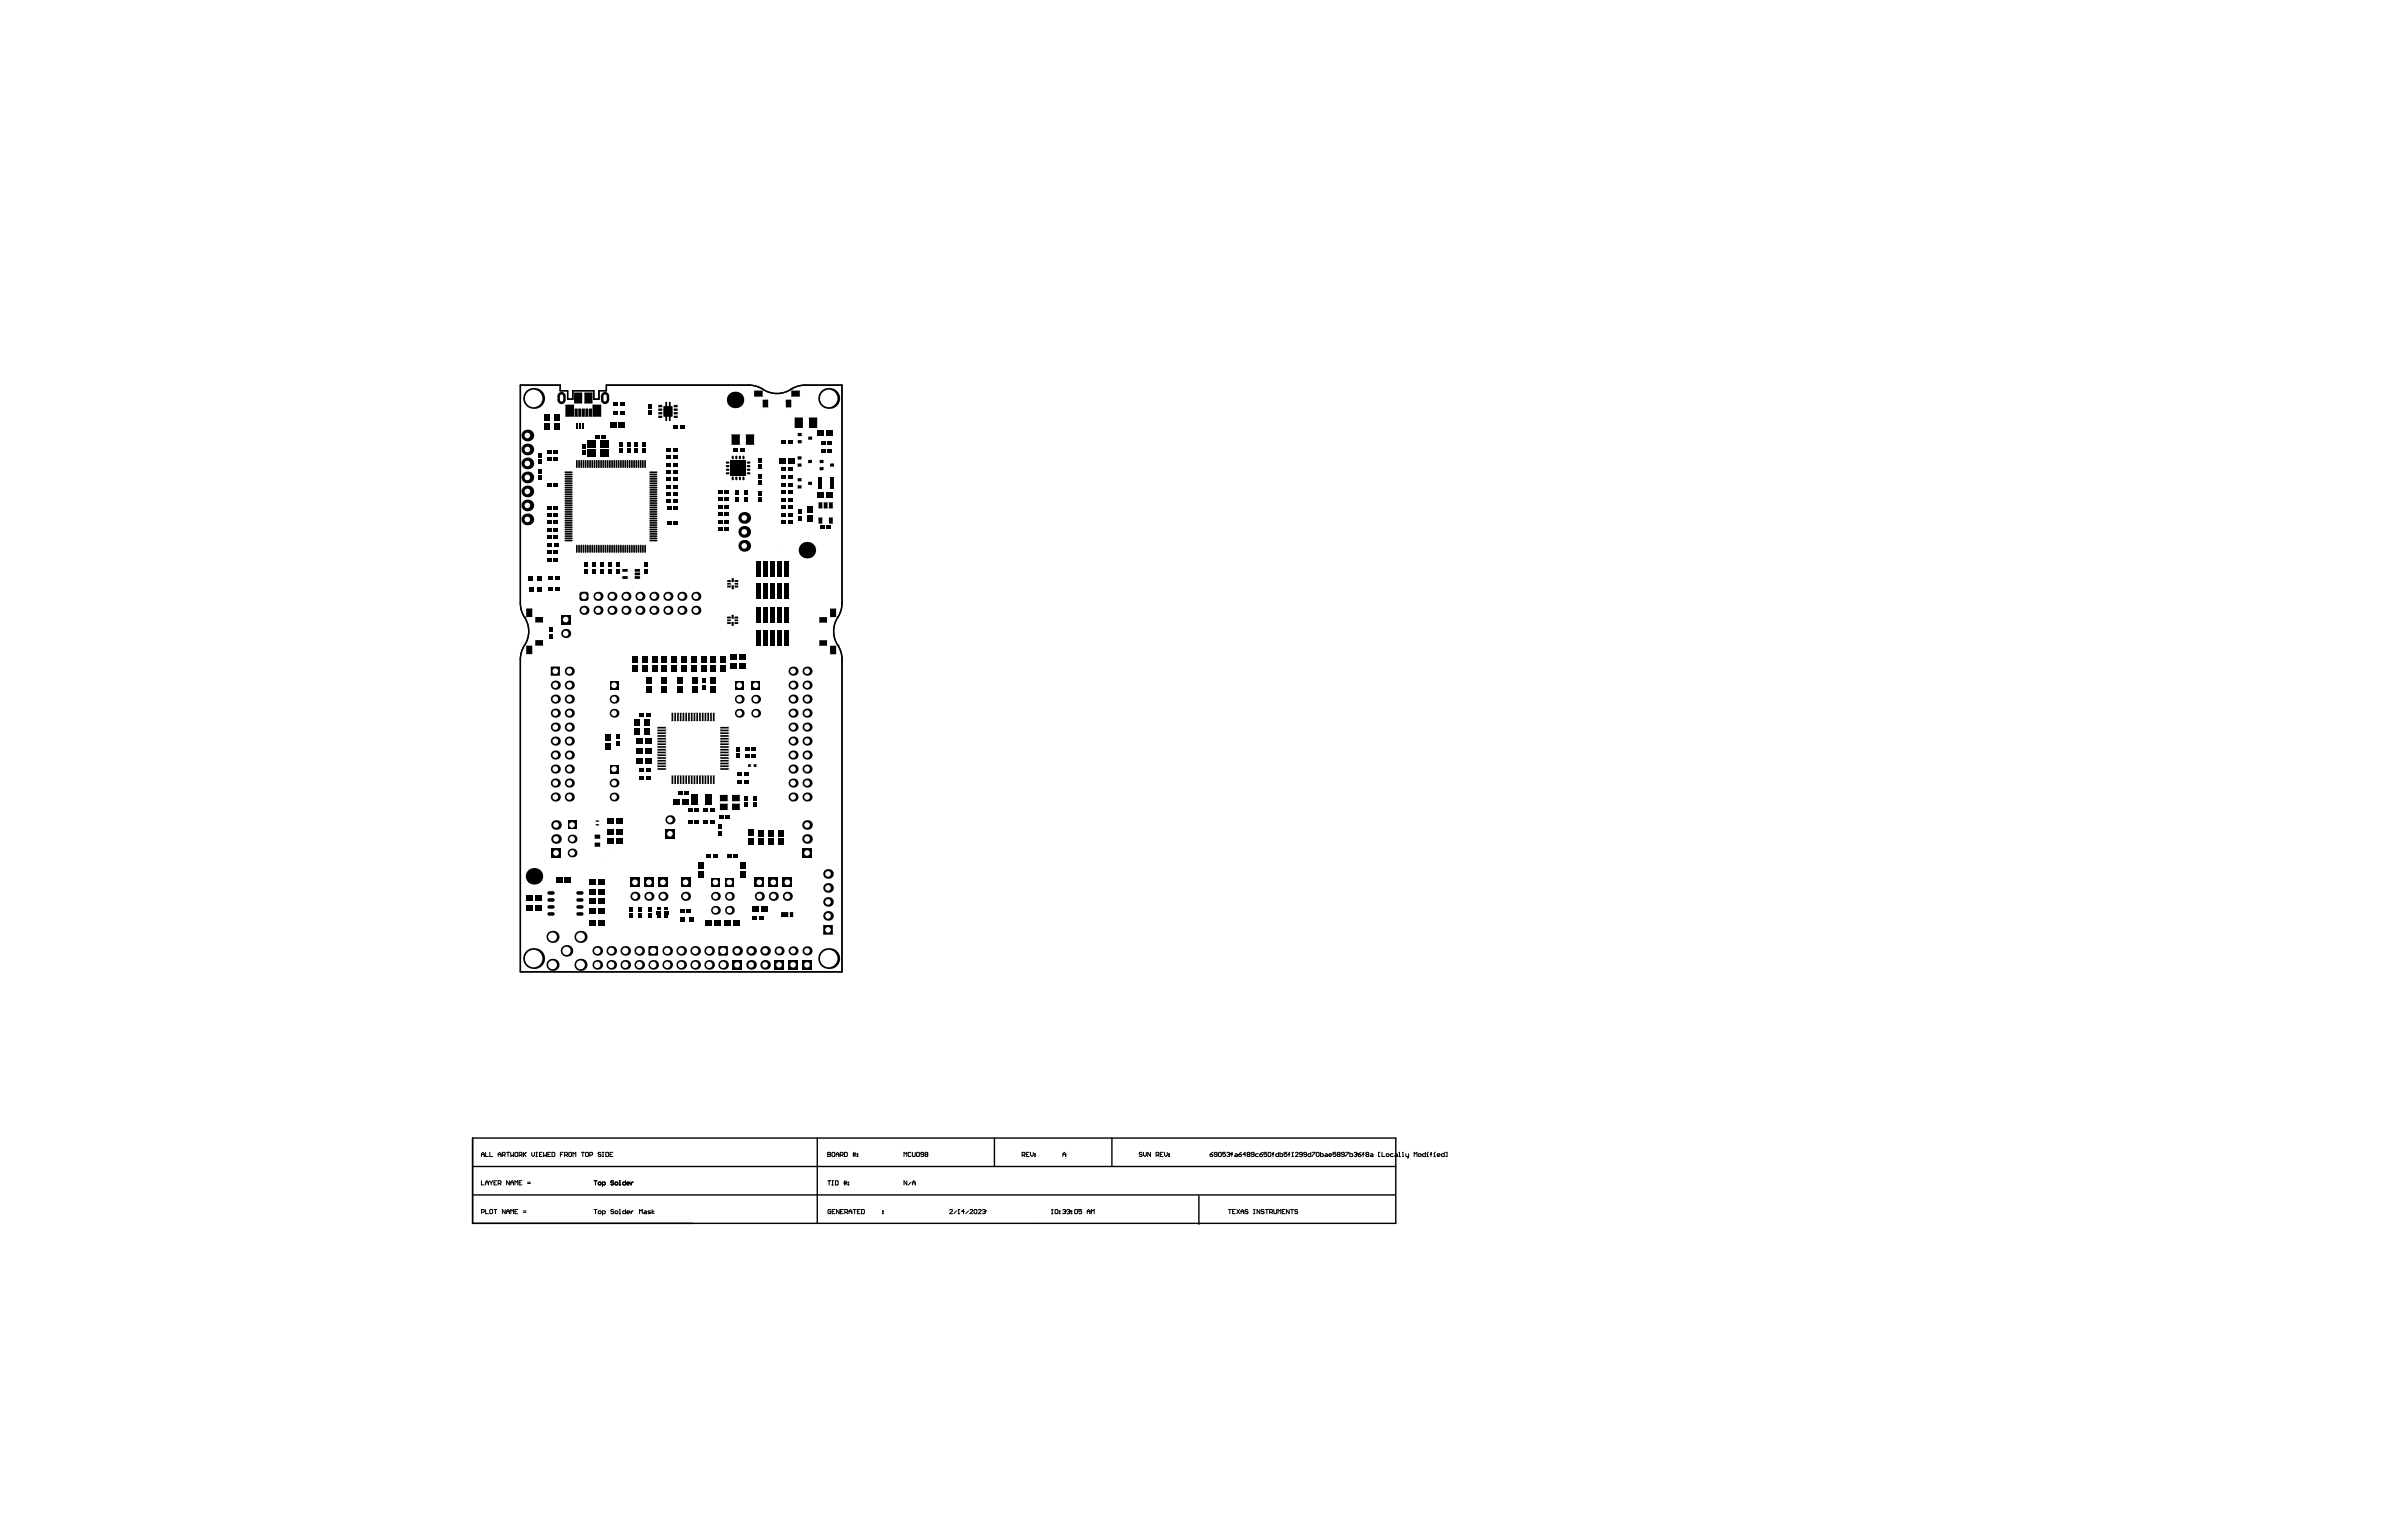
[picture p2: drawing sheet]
<svg xmlns="http://www.w3.org/2000/svg" width="432mm" height="279mm" viewBox="0 0 432 279" stroke-linecap="round" stroke-linejoin="round" font-family="sans-serif">
<g fill="none" stroke="#000" stroke-width=".25">
<path d="M143.4 70.6l.9-.5 1.1-.2 7.2-.1v39.6l-.1 1.1-.4 1a4.8 4.8 0 0 0-.2 5.5M143.4 70.6h.1M143.4 70.6a4.8 4.8 0 0 1-5.6-.3l-1-.3-1-.2h-25.9v1h-1.3v1.6h-1v-1.6h-3.8v1.6h-.9v-1.6h-1.3v-1h-7.3v39.6l.3 1.6 .5 .9M95.1 111.9h.1M95.1 111.9a4.8 4.8 0 0 1-.3 5.6l-.3 1-.2 1v56.7h58.3v-56.7l-.1-1-.6-1.5M151.9 117h.1M85.7 216.7h167.3M85.7 211.5h167.3M85.7 206.3h167.3v15.5h-167.3zM148.1 206.3v15.5M180.3 206.3v5.2M201.6 206.3v5.2"/>
<path d="M217.3 216.8v5.2"/>
</g>
<g fill="none" stroke="#000" stroke-width=".18">
<path d="M87.3 214.1v.7h.5M87.3 219.8h.3l.2-.1-.2-.4h-.3v.8M87.3 209.7v-.5l.2-.3 .3 .3v.5M87.3 209.3h.5M88 219.3v.8h.5M88 208.9v.8h.5M88 214.8v-.5l.3-.2 .2 .2v.5M88 214.5h.5M88.8 208.9v.8h.5M88.8 214.1l.2 .4M88.9 219.3l.4 .1v.5l-.1 .2-.4-.2v-.5zM89 214.5v.3"/>
<path d="M89.3 214.1l-.3 .4M89.6 219.3h.5M89.6 214.5h.2M89.8 219.3v.8M90.1 214.1h-.5v.7h.5M90.3 214.6h.4l.1-.1-.1-.4h-.4v.7M90.3 209.7v-.5l.3-.3 .2 .3v.5M90.3 209.3h.5M90.6 214.6l.2 .2M91.1 209.4h.4l.1-.1-.1-.4h-.4v.8M91.3 209.4l.3 .3M91.6 219.3v.8l-.5-.8v.8"/>
<path d="M91.8 219.7h.5M91.8 208.9h.5M92.1 208.9v.8M92.3 214.1v.7l-.5-.7v.7M92.6 208.9v.8l.2-.3 .3 .3v-.8M92.6 214.8v-.5l.2-.2 .3 .2v.5M92.6 214.5h.5M93.4 219.7h.2M93.4 214.8v-.7l.2 .2 .3-.2v.7M93.5 208.9l.4 .2v.5l-.2 .1-.3-.1v-.5zM93.9 219.3h-.5v.8h.5M94.1 214.5h.3"/>
<path d="M94.1 209.4h.4l.1-.3-.1-.2h-.4v.8M94.4 209.4l.2 .3M94.6 214.1h-.5v.7h.5M94.9 219.8h.5M94.9 219.6h.5M94.9 208.9v.8M95 209.3l.4 .4M95.4 208.9l-.5 .5M95.6 214.3h.5M95.6 214.6h.5M96.4 208.9v.5l.2 .3 .3-.3v-.5M97.2 209.7h.2"/>
<path d="M97.2 208.9h.2M97.3 208.9v.8M97.8 209.3h.2M98.3 208.9h-.5v.8h.5M98.5 208.9v.8l.3-.3 .3 .3v-.8M99.3 209.3h.3M99.8 208.9h-.5v.8h.5M100.1 208.9h.3l.2 .2v.5l-.2 .1h-.3zM101.6 209.3h.2M102.1 208.9h-.5v.8M102.3 209.4h.4l.2-.1-.2-.4h-.4v.8M102.6 209.4l.3 .3"/>
<path d="M103.2 208.9l.4 .2v.5l-.1 .1-.4-.1v-.5zM103.9 209.7v-.8l.2 .3 .3-.3v.8M105.4 208.9h.5M105.6 208.9v.8M106.3 208.9l.4 .2v.5l-.2 .1-.4-.1v-.5zM106.9 209.4h.4l.1-.1-.1-.4h-.4v.8M107.7 214.1h.5M107.7 219.3h.5M107.9 214.1v.7M107.9 219.3v.8M108.6 214.3l.4 .2-.2 .3-.4-.1zM108.6 219.6l.4 .1-.2 .4-.4-.2z"/>
<path d="M108.9 209.1l-.1-.2-.4 .2 .2 .2 .3 .1-.1 .3-.4-.1M109.2 209.7h.2M109.2 208.9h.2M109.2 214.8h.4l.1-.1-.1-.4h-.4v.8M109.3 208.9v.8M109.8 208.9h.4l.1 .2v.5l-.1 .1h-.4zM110.6 209.3h.2M111.1 208.9h-.5v.8h.5M111.2 214.2l-.1-.1-.4 .1 .2 .3 .3 .1-.1 .2-.4-.1M111.2 219.4l-.1-.1-.4 .1 .2 .3 .3 .1-.1 .3-.4-.2M111.6 214.3l.4 .2-.1 .3-.4-.1zM111.6 219.6l.4 .1-.1 .4-.4-.2z"/>
<path d="M112.3 214.1h.1v.7M112.3 214.8h.2M112.3 219.3h.1v.8M113.4 214.1v.7h-.4l-.1-.1 .1-.4h.4M113.4 219.3v.8h-.4l-.1-.4 .1-.1h.4M113.6 214.6h.6l-.2-.3-.4 .2v.2l.4 .1M113.6 219.8h.6l-.2-.2-.4 .1 .2 .4h.2M114.4 214.3v.5M114.4 219.6v.5M114.8 214.3l-.4 .3M114.8 219.6l-.4 .2M116.8 219.6l.4 .1v.4h-.4l-.1-.2 .1-.1h.4"/>
<path d="M118 219.6h-.4l-.2 .1 .2 .1 .4 .1-.2 .2h-.4M118.2 219.3v.8M118.6 219.6l-.4 .2 .4 .3M150.1 209.3h.1M150.1 214.1h.5M150.1 208.9h.3l.2 .2-.2 .2 .2 .3-.2 .1h-.3zM150.1 209.3h.3M150.3 214.1v.8M150.6 219.4l-.1-.1-.4 .1v.5l.4 .2 .1-.4h-.2M150.8 214.1h.3M150.8 214.9h.3M150.9 219.7h.2"/>
<path d="M150.9 214.1v.8M150.9 208.9l.4 .2v.5l-.1 .1-.4-.1v-.5zM151.4 219.3h-.5v.8h.5M151.4 214.1h.4l.2 .1v.5l-.2 .2h-.4zM151.6 209.3h.5M151.6 209.7v-.5l.2-.3 .3 .3v.5M152.1 219.3v.8l-.5-.8v.8M152.3 209.4h.4l.1-.1-.1-.4h-.4v.8M152.4 219.7h.2M152.6 209.4l.2 .3M152.9 219.3h-.5v.8h.5M153 214.3h.5"/>
<path d="M153 214.6h.5M153.1 208.9h.4l.1 .2v.5l-.1 .1h-.4zM153.1 214.1v.8M153.1 219.8h.4l.1-.1-.1-.4h-.4v.8M153.3 214.1v.8M153.4 219.8l.2 .3M153.7 214.3l.2 .2zM153.7 214.7l.2 .2zM153.9 219.7h.5M154.6 209.4h.5M154.6 209.2h.5M154.7 219.3h.5"/>
<path d="M154.7 208.9v.8M154.9 219.3v.8M155 208.9v.8M155.4 209.6l.1 .1zM155.4 209.2l.1 .1zM155.4 219.7h.3M155.9 219.3h-.5v.8h.5M156.2 219.3h.4l.1 .1v.5l-.1 .2h-.4zM160 219.9l.1 .2zM160 219.6l.1 .1zM163.9 209.7v-.8l.2 .3 .3-.3v.8M164.4 214.1v.8l-.5-.8v.8"/>
<path d="M165.1 214.3l-.5 .6M165.1 209.1l-.1-.2-.4 .2v.5l.2 .1 .3-.1M165.4 208.9v.7l.1 .1 .4-.1v-.7M165.4 214.9v-.6l.3-.2 .2 .2v.6M165.4 214.5h.5M166.3 208.9l.4 .2v.5l-.2 .1-.3-.1v-.5zM167.4 209.3h-.4l-.1-.1 .1-.3 .4 .2v.5l-.1 .1-.4-.1M167.8 209.3l-.1 .1 .1 .3 .4-.1-.1-.3M167.8 209.3h.3M167.8 209.3l-.1-.1 .1-.3 .4 .2-.1 .2M172.1 219.4l.2-.1 .4 .1-.6 .7h.6M173.4 219.6l-.5 .5"/>
<path d="M173.8 219.3h.1M173.8 219.3v.8M173.8 219.3l-.1 .1M174.8 219.7h-.5l.4-.4v.8M175.6 219.6l-.5 .5M175.8 219.4l.1-.1 .4 .1-.5 .7h.5M176.7 219.3l.4 .1v.5l-.1 .2-.4-.2v-.5zM177.3 219.4l.2-.1 .3 .1-.5 .7h.5M178.1 219.4l.4-.1 .1 .3M178.4 219.7h.1M178.5 219.7l.1 .1-.1 .3-.4-.2M178.6 219.6h.1"/>
<path d="M178.6 219.6l-.1 .1M185.3 209.4h.4l.1-.1-.1-.4h-.4v.8M185.5 209.4l.3 .3M186 209.3h.3M186.6 208.9h-.6v.8h.6M186.8 208.9v.5l.3 .3 .2-.3v-.5M187.6 209.6l.1 .1zM187.6 209.2l.1 .1zM190.8 219.3h.1M190.8 219.3v.8M190.8 219.3l-.2 .1M191.4 219.3l.4 .1v.5l-.2 .2-.3-.2v-.5z"/>
<path d="M192 219.9l.1 .2zM192 219.6l.1 .1zM192.7 219.4l.3-.1 .2 .3M192.7 209.3h.5M192.7 209.7v-.5l.2-.3 .3 .3v.5M192.9 219.7h.1M193 219.7l.2 .1-.2 .3-.3-.2M193.2 219.6h.1M193.2 219.6l-.2 .1M193.4 219.4l.4-.1 .1 .3M193.7 219.7h.1M193.8 219.7l.1 .1-.1 .3-.4-.2"/>
<path d="M193.9 219.6h.1M193.9 219.6l-.1 .1M194.2 219.9l.1 .2zM194.2 219.6l.1 .1zM194.9 219.3l.4 .1v.5l-.1 .2-.4-.2v-.5zM196.1 219.3h-.5v.4l.2-.1 .3 .1-.2 .4-.3-.2M197.1 219.7h.5M207 209.1l-.1-.2-.4 .2 .2 .2 .3 .1-.1 .3-.4-.1M207.3 208.9v.5l.2 .3 .3-.3v-.5M208.6 208.9v.8l-.5-.8v.8M209.6 209.4h.4l.1-.1-.1-.4h-.4v.8M209.8 209.4l.3 .3"/>
<path d="M210.3 209.3h.3M210.8 208.9h-.5v.8h.5M211.1 208.9v.5l.2 .3 .3-.3v-.5M211.9 209.6l.1 .1zM211.9 209.2l.1 .1zM219.4 209.3h.3l.2 .3-.4 .1zM219.9 208.9l-.5 .4M220.6 209.3h-.4l-.1-.1 .1-.3 .4 .2v.5l-.1 .1-.4-.1M221 208.9l.4 .2v.5l-.1 .1-.4-.1v-.5zM222.1 208.9h-.5v.4l.3-.1 .2 .1-.1 .4-.4-.1M222.4 209.1l.4-.2 .1 .3M222.7 209.3h.1"/>
<path d="M222.7 219.3h.5M222.8 209.3l.1 .1-.1 .3-.4-.1M222.9 209.2h.1M222.9 209.2l-.1 .1M222.9 219.3v.8M223.2 209.3h.2M223.4 208.9l-.1 .2v.6M223.4 219.7h.3M223.9 209.2l.4 .1v.4h-.4l-.1-.1 .1-.2h.4M223.9 219.3h-.5v.8h.5M224.2 219.3l.5 .8M224.6 209.3h.3l.2 .3-.4 .1z"/>
<path d="M224.7 219.3l-.5 .8M225 219.7h.5M225.1 208.9l-.5 .4M225.8 209.3h-.5l.4-.4v.8M226.2 209.3l-.1 .1 .1 .3 .4-.1-.1-.3M226.2 209.3h.3M226.2 209.3l-.1-.1 .1-.3 .4 .2-.1 .2M226.2 219.4l-.1-.1-.4 .1 .1 .3 .4 .1-.1 .3-.4-.2M227.2 219.3h.3M227.3 209.3h-.3l-.2-.1 .2-.3 .3 .2v.5l-.1 .1-.4-.1M227.4 219.3v.8M228.1 209.2h-.4l-.1 .1 .1 .4h.4"/>
<path d="M228.4 209.3h.3l.2 .3-.4 .1zM228.4 219.3v.8l-.5-.8v.8M228.9 208.9l-.5 .4M229.1 219.4l-.3-.1-.2 .3 .4 .1 .1 .2-.1 .2-.4-.2M229.4 219.3h.5M229.6 208.9h-.5v.4l.3-.1 .2 .1-.1 .4-.4-.1M229.6 219.3v.8M230 208.9l.4 .2v.5l-.1 .1-.4-.1v-.5zM230.2 219.8h.3l.2-.1-.2-.4h-.3v.8M230.4 219.8l.3 .3M230.6 209.3h.3M230.9 208.9l-.1 .2v.6"/>
<path d="M230.9 219.3v.6l.1 .2 .4-.2v-.6M231.8 208.9v.8h-.4l-.1-.4 .1-.1h.4M232 208.9v.8h.4l.1-.4-.1-.1h-.4M232.4 219.7h.3M232.9 219.3h-.5v.8h.5M233.3 208.9h-.5v.4l.2-.1 .3 .1-.1 .4-.4-.1M233.6 209.3h.2M233.7 219.3v.8l-.5-.8v.8M233.8 208.9l-.1 .2v.6M234 219.3h.5M234.2 209.7h.2M234.2 219.3v.8"/>
<path d="M234.3 208.9h.1M234.3 208.9v.8M234.3 208.9l-.1 .2M234.8 209.1l.1-.2 .4 .2-.5 .6h.5M235.2 219.4l-.4-.1-.1 .3 .4 .1 .1 .2-.1 .2-.4-.2M236.1 209.3h-.4l-.1-.1 .1-.3 .4 .2v.5l-.1 .1-.4-.1M236.8 209.3h-.3l-.2-.1 .2-.3 .3 .2v.5l-.1 .1-.4-.1M237.6 208.9v.8h-.4l-.1-.4 .1-.1h.4M237.9 208.9h.5l-.5 .8M238.7 208.9l.4 .2v.5l-.1 .1-.4-.1v-.5zM239.4 208.9v.8h.4l.1-.4-.1-.1h-.4M240.3 209.2l.3 .1v.4h-.3l-.2-.1 .2-.2h.3"/>
<path d="M240.9 209.4h.5l-.1-.2-.4 .1v.3l.4 .1M242.2 208.9h-.5v.4l.2-.1 .3 .1-.2 .4-.3-.1M242.5 209.3l-.1-.1 .1-.3 .4 .2-.1 .2M242.5 209.3l-.1 .1 .1 .3 .4-.1-.1-.3M242.5 209.3h.3M243.7 209.3h-.4l-.1-.1 .1-.3 .4 .2v.5l-.1 .1-.4-.1M243.9 208.9h.5l-.5 .8M244.7 208.9v.8h.4l.1-.4-.1-.1h-.4M245.5 209.1l.3-.2 .2 .3M245.7 209.3h.1M245.8 209.3l.2 .1-.2 .3-.3-.1M246 209.2h.1"/>
<path d="M246 209.2l-.2 .1M246.2 209.3h.4l.1 .3-.4 .1zM246.7 208.9l-.5 .4M247 209.3h.2M247.2 208.9l-.1 .2v.6M247.7 209.3l-.1 .1 .1 .3 .4-.1-.1-.3M247.7 209.3h.3M247.7 209.3l-.1-.1 .1-.3 .4 .2-.1 .2M248.5 209.2l.4 .1v.4h-.4l-.1-.1 .1-.2h.4M250.1 208.9h-.2v.8h.2M250.5 208.9v.8h.5M251.4 209.2l.4 .1-.1 .4-.4-.1z"/>
<path d="M252.6 209.2h-.4l-.1 .1 .1 .4h.4M252.9 209.2l.4 .1v.4h-.4l-.1-.1 .1-.2h.4M253.6 209.7h.2M253.6 208.9h.1v.8M254.2 209.7h.3M254.2 208.9h.1v.8M254.8 209.2v.4l.2 .1h.3M255.3 209.2v.6l-.2 .2M256.4 209.7v-.8l.2 .3 .3-.3v.8M257.1 209.3l.4-.1 .1 .4-.4 .1zM258.4 208.9v.8h-.4l-.1-.4 .1-.1h.4M258.6 209.7h.3"/>
<path d="M258.6 209.2h.2v.5M258.8 208.9h.1M259.3 209.3h.2M259.5 208.9l-.1 .2v.6M259.9 209.7h.3M259.9 209.2h.1v.5M260 208.9h.1M260.5 209.4h.5l-.1-.2-.4 .1v.3l.4 .1M261.8 208.9v.8h-.4l-.1-.4 .1-.1h.4M262.1 208.9h.2v.8h-.2M91.8 220.1v-.5l.3-.3 .2 .3v.5M92.6 220.1v-.8l.2 .3 .3-.3v.8"/>
<path d="M109.2 220.1h.4l.1-.2-.1-.3h-.4v.7M112.3 220.1h.2M115.9 220.1v-.8l.3 .3 .2-.3v.8M153.9 220.1v-.5l.3-.3 .2 .3v.5M173.7 220.1h.2M190.6 220.1h.3M197.1 220.1v-.5l.2-.3 .3 .3v.5M197.8 220.1v-.8l.3 .3 .3-.3v.8M225 220.1v-.5l.2-.3 .3 .3v.5M227.2 220.1h.3M231.7 220.1v-.8l.2 .3 .3-.3v.8"/>
</g>
<g fill="#000">
<path d="M120.6 72.9h.3v.8h.3l.1-.8h.2l.1 .8 .3 .1v1.6l-.3 .1-.1 .9-.2-.1-.1-.8h-.3v.8l-.2 .1-.1-.9-.3-.1v-1.6l.3-.1z"/>
<circle cx="102.5" cy="76.2" r=".03"/>
<circle cx="116.4" cy="73.6" r=".03"/>
<circle cx="136.2" cy="71.4" r=".03"/>
<circle cx="138.7" cy="75.2" r=".03"/>
<circle cx="143" cy="75.2" r=".03"/>
<circle cx="145.8" cy="71.4" r=".03"/>
<circle cx="140.7" cy="99.8" r=".03"/>
<circle cx="147.6" cy="96.2" r=".03"/>
<circle cx="149.7" cy="90.7" r=".03"/>
<circle cx="150.1" cy="97" r=".03"/>
<circle cx="99.5" cy="102.8" r=".03"/>
<circle cx="109.4" cy="155.7" r=".03"/>
<circle cx="111.4" cy="154.4" r=".03"/>
<circle cx="123.2" cy="148.6" r=".03"/>
<circle cx="123.2" cy="149.8" r=".03"/>
<circle cx="123.2" cy="151.1" r=".03"/>
<circle cx="135.3" cy="147.5" r=".03"/>
<circle cx="140.2" cy="162.5" r=".82"/>
</g>
<circle cx="140.2" cy="162.5" r=".51" fill="#fff"/>
<path d="M139.4 159.2h1.6v1.6h-1.6z" fill-rule="evenodd" fill="#000"/>
<circle cx="140.2" cy="160" r=".51" fill="#fff"/>
<circle cx="142.7" cy="162.5" r=".82" fill="#000"/>
<circle cx="142.7" cy="162.5" r=".51" fill="#fff"/>
<path d="M141.9 159.2h1.6v1.6h-1.6z" fill-rule="evenodd" fill="#000"/>
<circle cx="142.7" cy="160" r=".51" fill="#fff"/>
<circle cx="143.8" cy="144.5" r=".82" fill="#000"/>
<circle cx="143.8" cy="144.5" r=".51" fill="#fff"/>
<circle cx="146.3" cy="152.1" r=".87" fill="#000"/>
<circle cx="146.3" cy="152.1" r=".51" fill="#fff"/>
<path d="M145.4 153.8h1.8v1.7h-1.8z" fill-rule="evenodd" fill="#000"/>
<circle cx="146.3" cy="154.7" r=".51" fill="#fff"/>
<circle cx="146.3" cy="149.6" r=".87" fill="#000"/>
<circle cx="146.3" cy="149.6" r=".51" fill="#fff"/>
<circle cx="146.3" cy="144.5" r=".82" fill="#000"/>
<circle cx="146.3" cy="144.5" r=".51" fill="#fff"/>
<path d="M130.5 171.5h1.2l.3 .3v1.2l-.3 .3h-1.2l-.3-.3v-1.2z" fill-rule="evenodd" fill="#000"/>
<g fill="#000">
<path d="M130.5 173v.3zM130.2 173h.3v.3z"/>
<path d="M130.2 171.8h.3zM130.3 171.6l.2-.1v.3h-.3z"/>
<path d="M131.7 173h.3zM131.7 173h.3l-.2 .2-.1 .1z"/>
<path d="M131.7 171.5v.3zM131.7 171.5l.3 .3h-.3z"/>
</g>
<circle cx="131.1" cy="172.4" r=".57" fill="#fff"/>
<circle cx="128.6" cy="172.4" r=".87" fill="#000"/>
<circle cx="128.6" cy="172.4" r=".57" fill="#fff"/>
<circle cx="133.6" cy="172.4" r=".87" fill="#000"/>
<circle cx="133.6" cy="172.4" r=".51" fill="#fff"/>
<circle cx="150.1" cy="166.1" r=".87" fill="#000"/>
<circle cx="150.1" cy="166.1" r=".51" fill="#fff"/>
<circle cx="150.2" cy="173.8" r="1.9" fill="#000"/>
<circle cx="150.2" cy="173.8" r="1.58" fill="#fff"/>
<circle cx="138.7" cy="172.4" r=".87" fill="#000"/>
<circle cx="138.7" cy="172.4" r=".51" fill="#fff"/>
<circle cx="141.2" cy="172.4" r=".82" fill="#000"/>
<circle cx="141.2" cy="172.4" r=".51" fill="#fff"/>
<path d="M140.4 174.1h1.7v1.7h-1.7z" fill-rule="evenodd" fill="#000"/>
<circle cx="141.2" cy="174.9" r=".51" fill="#fff"/>
<path d="M142.9 174.1h1.7v1.7h-1.7z" fill-rule="evenodd" fill="#000"/>
<circle cx="143.8" cy="174.9" r=".51" fill="#fff"/>
<circle cx="143.8" cy="172.4" r=".82" fill="#000"/>
<circle cx="143.8" cy="172.4" r=".51" fill="#fff"/>
<circle cx="146.3" cy="172.4" r=".82" fill="#000"/>
<circle cx="146.3" cy="172.4" r=".51" fill="#fff"/>
<path d="M145.5 174.1h1.6v1.7h-1.6z" fill-rule="evenodd" fill="#000"/>
<circle cx="146.3" cy="174.9" r=".51" fill="#fff"/>
<path d="M149.3 167.7h1.6l.1 .1v1.6l-.1 .1h-1.6l-.1-.1v-1.6z" fill-rule="evenodd" fill="#000"/>
<g fill="#000">
<path d="M149.2 167.8h.1z"/>
<path d="M149.3 169.4v.1zM149.2 169.4l.1 .1z"/>
<path d="M150.9 169.4h.1zM150.9 169.4h.1l-.1 .1z"/>
<path d="M150.9 167.7v.1zM150.9 167.7l.1 .1z"/>
</g>
<circle cx="150.1" cy="168.6" r=".51" fill="#fff"/>
<circle cx="124.3" cy="162.5" r=".82" fill="#000"/>
<circle cx="124.3" cy="162.5" r=".51" fill="#fff"/>
<path d="M123.4 159.2h1.7v1.6h-1.7z" fill-rule="evenodd" fill="#000"/>
<circle cx="124.3" cy="160" r=".51" fill="#fff"/>
<path d="M128.9 159.2h1.6v1.6h-1.6z" fill-rule="evenodd" fill="#000"/>
<circle cx="129.7" cy="160" r=".51" fill="#fff"/>
<path d="M131.4 159.2h1.6v1.6h-1.6z" fill-rule="evenodd" fill="#000"/>
<circle cx="132.2" cy="160" r=".51" fill="#fff"/>
<path d="M136.8 159.2h1.7v1.6h-1.7z" fill-rule="evenodd" fill="#000"/>
<circle cx="137.7" cy="160" r=".51" fill="#fff"/>
<circle cx="132.2" cy="162.5" r=".8" fill="#000"/>
<circle cx="132.2" cy="162.5" r=".51" fill="#fff"/>
<circle cx="137.7" cy="162.5" r=".82" fill="#000"/>
<circle cx="137.7" cy="162.5" r=".51" fill="#fff"/>
<circle cx="129.7" cy="162.5" r=".8" fill="#000"/>
<circle cx="129.7" cy="162.5" r=".51" fill="#fff"/>
<circle cx="146.3" cy="129.3" r=".82" fill="#000"/>
<circle cx="146.3" cy="129.3" r=".51" fill="#fff"/>
<circle cx="143.8" cy="129.3" r=".82" fill="#000"/>
<circle cx="143.8" cy="129.3" r=".51" fill="#fff"/>
<circle cx="146.3" cy="134.4" r=".82" fill="#000"/>
<circle cx="146.3" cy="134.4" r=".51" fill="#fff"/>
<circle cx="146.3" cy="131.8" r=".82" fill="#000"/>
<circle cx="146.3" cy="131.8" r=".51" fill="#fff"/>
<circle cx="143.8" cy="139.4" r=".82" fill="#000"/>
<circle cx="143.8" cy="139.4" r=".51" fill="#fff"/>
<circle cx="143.8" cy="136.9" r=".82" fill="#000"/>
<circle cx="143.8" cy="136.9" r=".51" fill="#fff"/>
<circle cx="143.8" cy="134.4" r=".82" fill="#000"/>
<circle cx="143.8" cy="134.4" r=".51" fill="#fff"/>
<circle cx="146.3" cy="136.9" r=".82" fill="#000"/>
<circle cx="146.3" cy="136.9" r=".51" fill="#fff"/>
<circle cx="146.3" cy="139.4" r=".82" fill="#000"/>
<circle cx="146.3" cy="139.4" r=".51" fill="#fff"/>
<circle cx="143.8" cy="131.8" r=".82" fill="#000"/>
<circle cx="143.8" cy="131.8" r=".51" fill="#fff"/>
<circle cx="134" cy="126.8" r=".8" fill="#000"/>
<circle cx="134" cy="126.8" r=".51" fill="#fff"/>
<circle cx="137" cy="129.3" r=".8" fill="#000"/>
<circle cx="137" cy="129.3" r=".51" fill="#fff"/>
<path d="M133.2 123.5h1.6v1.6h-1.6z" fill-rule="evenodd" fill="#000"/>
<circle cx="134" cy="124.3" r=".51" fill="#fff"/>
<circle cx="137" cy="126.8" r=".8" fill="#000"/>
<circle cx="137" cy="126.8" r=".51" fill="#fff"/>
<path d="M136.2 123.5h1.6v1.6h-1.6z" fill-rule="evenodd" fill="#000"/>
<circle cx="137" cy="124.3" r=".51" fill="#fff"/>
<circle cx="134" cy="129.3" r=".8" fill="#000"/>
<circle cx="134" cy="129.3" r=".51" fill="#fff"/>
<circle cx="146.3" cy="121.7" r=".82" fill="#000"/>
<circle cx="146.3" cy="121.7" r=".51" fill="#fff"/>
<circle cx="143.8" cy="126.8" r=".82" fill="#000"/>
<circle cx="143.8" cy="126.8" r=".51" fill="#fff"/>
<circle cx="143.8" cy="124.2" r=".82" fill="#000"/>
<circle cx="143.8" cy="124.2" r=".51" fill="#fff"/>
<circle cx="146.3" cy="124.2" r=".82" fill="#000"/>
<circle cx="146.3" cy="124.2" r=".51" fill="#fff"/>
<circle cx="146.3" cy="126.8" r=".82" fill="#000"/>
<circle cx="146.3" cy="126.8" r=".51" fill="#fff"/>
<circle cx="143.8" cy="121.7" r=".82" fill="#000"/>
<circle cx="143.8" cy="121.7" r=".51" fill="#fff"/>
<circle cx="146.3" cy="142" r=".82" fill="#000"/>
<circle cx="146.3" cy="142" r=".51" fill="#fff"/>
<circle cx="143.8" cy="142" r=".82" fill="#000"/>
<circle cx="143.8" cy="142" r=".51" fill="#fff"/>
<circle cx="132.2" cy="165.1" r=".8" fill="#000"/>
<circle cx="132.2" cy="165.1" r=".51" fill="#fff"/>
<circle cx="138.7" cy="174.9" r=".87" fill="#000"/>
<circle cx="138.7" cy="174.9" r=".51" fill="#fff"/>
<circle cx="136.2" cy="172.4" r=".87" fill="#000"/>
<circle cx="136.2" cy="172.4" r=".51" fill="#fff"/>
<circle cx="136.2" cy="174.9" r=".87" fill="#000"/>
<circle cx="136.2" cy="174.9" r=".51" fill="#fff"/>
<path d="M132.7 174.1h1.8v1.7h-1.8z" fill-rule="evenodd" fill="#000"/>
<circle cx="133.6" cy="174.9" r=".51" fill="#fff"/>
<circle cx="150.1" cy="158.5" r=".87" fill="#000"/>
<circle cx="150.1" cy="158.5" r=".51" fill="#fff"/>
<circle cx="150.1" cy="161" r=".87" fill="#000"/>
<circle cx="150.1" cy="161" r=".51" fill="#fff"/>
<circle cx="150.1" cy="163.5" r=".87" fill="#000"/>
<circle cx="150.1" cy="163.5" r=".51" fill="#fff"/>
<circle cx="131.1" cy="174.9" r=".87" fill="#000"/>
<circle cx="131.1" cy="174.9" r=".57" fill="#fff"/>
<circle cx="95.6" cy="79" r="1.07" fill="#000"/>
<circle cx="95.6" cy="79" r=".51" fill="#fff"/>
<circle cx="95.6" cy="91.6" r="1.07" fill="#000"/>
<circle cx="95.6" cy="91.6" r=".51" fill="#fff"/>
<circle cx="95.6" cy="89.1" r="1.07" fill="#000"/>
<circle cx="95.6" cy="89.1" r=".51" fill="#fff"/>
<circle cx="95.6" cy="86.6" r="1.07" fill="#000"/>
<circle cx="95.6" cy="86.6" r=".51" fill="#fff"/>
<circle cx="95.6" cy="84" r="1.07" fill="#000"/>
<circle cx="95.6" cy="84" r=".51" fill="#fff"/>
<circle cx="95.6" cy="94.2" r="1.07" fill="#000"/>
<circle cx="95.6" cy="94.2" r=".51" fill="#fff"/>
<circle cx="95.6" cy="81.5" r="1.07" fill="#000"/>
<circle cx="95.6" cy="81.5" r=".51" fill="#fff"/>
<circle cx="128.6" cy="174.9" r=".87" fill="#000"/>
<circle cx="128.6" cy="174.9" r=".57" fill="#fff"/>
<circle cx="129.7" cy="165.1" r=".8" fill="#000"/>
<circle cx="129.7" cy="165.1" r=".51" fill="#fff"/>
<circle cx="116" cy="110.7" r=".82" fill="#000"/>
<circle cx="116" cy="110.7" r=".51" fill="#fff"/>
<path d="M101.7 111.5h1.7v1.7h-1.7z" fill-rule="evenodd" fill="#000"/>
<circle cx="102.5" cy="112.3" r=".51" fill="#fff"/>
<circle cx="105.9" cy="110.7" r=".82" fill="#000"/>
<circle cx="105.9" cy="110.7" r=".51" fill="#fff"/>
<circle cx="108.4" cy="110.7" r=".82" fill="#000"/>
<circle cx="108.4" cy="110.7" r=".51" fill="#fff"/>
<circle cx="116" cy="108.1" r=".82" fill="#000"/>
<circle cx="116" cy="108.1" r=".51" fill="#fff"/>
<circle cx="110.9" cy="110.7" r=".82" fill="#000"/>
<circle cx="110.9" cy="110.7" r=".51" fill="#fff"/>
<circle cx="113.5" cy="110.7" r=".82" fill="#000"/>
<circle cx="113.5" cy="110.7" r=".51" fill="#fff"/>
<circle cx="108.4" cy="108.1" r=".82" fill="#000"/>
<circle cx="108.4" cy="108.1" r=".51" fill="#fff"/>
<path d="M105.5 107.3h.8l.4 .4v.8l-.4 .4h-.8l-.5-.4v-.8z" fill-rule="evenodd" fill="#000"/>
<g fill="#000">
<path d="M105 107.7h.5zM105.3 107.4l.2-.1v.4h-.5z"/>
<path d="M105.5 108.5v.4zM105 108.5h.5v.4l-.4-.2z"/>
<path d="M106.3 108.5h.4zM106.3 108.5h.4l-.2 .4h-.2z"/>
<path d="M106.3 107.3v.4zM106.3 107.3l.2 .1 .2 .3h-.4z"/>
</g>
<circle cx="105.9" cy="108.1" r=".51" fill="#fff"/>
<circle cx="110.9" cy="108.1" r=".82" fill="#000"/>
<circle cx="110.9" cy="108.1" r=".51" fill="#fff"/>
<circle cx="113.5" cy="108.1" r=".82" fill="#000"/>
<circle cx="113.5" cy="108.1" r=".51" fill="#fff"/>
<circle cx="118.5" cy="110.7" r=".82" fill="#000"/>
<circle cx="118.5" cy="110.7" r=".51" fill="#fff"/>
<circle cx="121.1" cy="110.7" r=".82" fill="#000"/>
<circle cx="121.1" cy="110.7" r=".51" fill="#fff"/>
<circle cx="123.6" cy="110.7" r=".82" fill="#000"/>
<circle cx="123.6" cy="110.7" r=".51" fill="#fff"/>
<circle cx="126.1" cy="110.7" r=".82" fill="#000"/>
<circle cx="126.1" cy="110.7" r=".51" fill="#fff"/>
<circle cx="121.1" cy="108.1" r=".82" fill="#000"/>
<circle cx="121.1" cy="108.1" r=".51" fill="#fff"/>
<circle cx="123.6" cy="108.1" r=".82" fill="#000"/>
<circle cx="123.6" cy="108.1" r=".51" fill="#fff"/>
<circle cx="118.5" cy="108.1" r=".82" fill="#000"/>
<circle cx="118.5" cy="108.1" r=".51" fill="#fff"/>
<circle cx="126.1" cy="108.1" r=".82" fill="#000"/>
<circle cx="126.1" cy="108.1" r=".51" fill="#fff"/>
<circle cx="134.9" cy="99" r="1.07" fill="#000"/>
<circle cx="134.9" cy="99" r=".51" fill="#fff"/>
<circle cx="134.9" cy="96.4" r="1.07" fill="#000"/>
<circle cx="134.9" cy="96.4" r=".51" fill="#fff"/>
<circle cx="134.9" cy="93.9" r="1.07" fill="#000"/>
<circle cx="134.9" cy="93.9" r=".51" fill="#fff"/>
<path d="M109.7 71.1l.7 .7v.7l-.7 .8-.8-.8v-.7z" fill-rule="evenodd" fill="#000"/>
<g fill="#000">
<path d="M109.7 72.5h.7zM109.7 72.5h.7a.75 .75 0 0 1-.7 .8z"/>
<path d="M109.7 71.1v.7zM109.7 71.1a.75 .75 0 0 1 .7 .7h-.7z"/>
<path d="M108.9 71.8h.8zM109.2 71.3l.5-.2v.7h-.8z"/>
<path d="M109.7 72.5v.8zM108.9 72.5h.8v.8a.75 .75 0 0 1-.8-.8z"/>
<circle cx="96.7" cy="72.2" r="1.9"/>
</g>
<path d="M109.7 71.8v.7" fill="none" stroke="#fff" stroke-width=".6"/>
<circle cx="96.7" cy="72.2" r="1.58" fill="#fff"/>
<path d="M101.8 71.1l.7 .7v.7l-.7 .8-.8-.8v-.7z" fill-rule="evenodd" fill="#000"/>
<g fill="#000">
<path d="M101.8 72.5h.7zM101.8 72.5h.7a.75 .75 0 0 1-.7 .8z"/>
<path d="M101.8 71.1v.7zM101.8 71.1a.75 .75 0 0 1 .7 .7h-.7z"/>
<path d="M101 71.8h.8zM101.3 71.3l.5-.2v.7h-.8z"/>
<path d="M101.8 72.5v.8zM101 72.5h.8v.8a.75 .75 0 0 1-.8-.8z"/>
<circle cx="150.2" cy="72.2" r="1.9"/>
</g>
<path d="M101.8 71.8v.7" fill="none" stroke="#fff" stroke-width=".6"/>
<circle cx="150.2" cy="72.2" r="1.58" fill="#fff"/>
<circle cx="103.2" cy="144.5" r=".82" fill="#000"/>
<circle cx="103.2" cy="144.5" r=".51" fill="#fff"/>
<circle cx="100.7" cy="144.5" r=".82" fill="#000"/>
<circle cx="100.7" cy="144.5" r=".51" fill="#fff"/>
<path d="M99.9 153.8h1.8v1.7h-1.8z" fill-rule="evenodd" fill="#000"/>
<circle cx="100.8" cy="154.7" r=".51" fill="#fff"/>
<circle cx="100.8" cy="152.1" r=".87" fill="#000"/>
<circle cx="100.8" cy="152.1" r=".51" fill="#fff"/>
<circle cx="103.7" cy="152.1" r=".8" fill="#000"/>
<circle cx="103.7" cy="152.1" r=".51" fill="#fff"/>
<path d="M102.9 148.8h1.6v1.6h-1.6z" fill-rule="evenodd" fill="#000"/>
<circle cx="103.7" cy="149.6" r=".51" fill="#fff"/>
<circle cx="103.7" cy="154.7" r=".8" fill="#000"/>
<circle cx="103.7" cy="154.7" r=".51" fill="#fff"/>
<circle cx="100.8" cy="149.6" r=".87" fill="#000"/>
<circle cx="100.8" cy="149.6" r=".51" fill="#fff"/>
<circle cx="111.3" cy="144.5" r=".8" fill="#000"/>
<circle cx="111.3" cy="144.5" r=".51" fill="#fff"/>
<circle cx="96.7" cy="173.8" r="1.9" fill="#000"/>
<circle cx="96.7" cy="173.8" r="1.58" fill="#fff"/>
<circle cx="102.7" cy="172.4" r="1.05" fill="#000"/>
<circle cx="102.7" cy="172.4" r=".75" fill="#fff"/>
<circle cx="100.2" cy="169.9" r="1.1" fill="#000"/>
<circle cx="100.2" cy="169.9" r=".8" fill="#fff"/>
<circle cx="105.2" cy="169.9" r="1.1" fill="#000"/>
<circle cx="105.2" cy="169.9" r=".8" fill="#fff"/>
<circle cx="108.3" cy="172.4" r=".87" fill="#000"/>
<circle cx="108.3" cy="172.4" r=".57" fill="#fff"/>
<circle cx="100.2" cy="174.9" r="1.1" fill="#000"/>
<circle cx="100.2" cy="174.9" r=".8" fill="#fff"/>
<circle cx="108.3" cy="174.9" r=".87" fill="#000"/>
<circle cx="108.3" cy="174.9" r=".57" fill="#fff"/>
<circle cx="105.2" cy="174.9" r="1.1" fill="#000"/>
<circle cx="105.2" cy="174.9" r=".8" fill="#fff"/>
<path d="M114.3 159.2h1.6v1.6h-1.6z" fill-rule="evenodd" fill="#000"/>
<circle cx="115.1" cy="160" r=".51" fill="#fff"/>
<circle cx="115.1" cy="162.5" r=".82" fill="#000"/>
<circle cx="115.1" cy="162.5" r=".51" fill="#fff"/>
<circle cx="117.6" cy="162.5" r=".82" fill="#000"/>
<circle cx="117.6" cy="162.5" r=".51" fill="#fff"/>
<path d="M116.8 159.2h1.7v1.6h-1.7z" fill-rule="evenodd" fill="#000"/>
<circle cx="117.6" cy="160" r=".51" fill="#fff"/>
<circle cx="120.2" cy="162.5" r=".82" fill="#000"/>
<circle cx="120.2" cy="162.5" r=".51" fill="#fff"/>
<path d="M119.3 159.2h1.7v1.6h-1.7z" fill-rule="evenodd" fill="#000"/>
<circle cx="120.2" cy="160" r=".51" fill="#fff"/>
<circle cx="110.8" cy="172.4" r=".87" fill="#000"/>
<circle cx="110.8" cy="172.4" r=".57" fill="#fff"/>
<circle cx="113.3" cy="174.9" r=".87" fill="#000"/>
<circle cx="113.3" cy="174.9" r=".57" fill="#fff"/>
<circle cx="110.8" cy="174.9" r=".87" fill="#000"/>
<circle cx="110.8" cy="174.9" r=".57" fill="#fff"/>
<circle cx="113.3" cy="172.4" r=".87" fill="#000"/>
<circle cx="113.3" cy="172.4" r=".57" fill="#fff"/>
<path d="M120.6 150.4h1.7v1.6h-1.7z" fill-rule="evenodd" fill="#000"/>
<circle cx="121.4" cy="151.2" r=".51" fill="#fff"/>
<circle cx="121.4" cy="148.6" r=".82" fill="#000"/>
<circle cx="121.4" cy="148.6" r=".51" fill="#fff"/>
<circle cx="103.2" cy="134.4" r=".82" fill="#000"/>
<circle cx="103.2" cy="134.4" r=".51" fill="#fff"/>
<circle cx="100.7" cy="142" r=".82" fill="#000"/>
<circle cx="100.7" cy="142" r=".51" fill="#fff"/>
<circle cx="100.7" cy="139.4" r=".82" fill="#000"/>
<circle cx="100.7" cy="139.4" r=".51" fill="#fff"/>
<circle cx="100.7" cy="136.9" r=".82" fill="#000"/>
<circle cx="100.7" cy="136.9" r=".51" fill="#fff"/>
<circle cx="103.2" cy="139.4" r=".82" fill="#000"/>
<circle cx="103.2" cy="139.4" r=".51" fill="#fff"/>
<circle cx="103.2" cy="142" r=".82" fill="#000"/>
<circle cx="103.2" cy="142" r=".51" fill="#fff"/>
<circle cx="103.2" cy="136.9" r=".82" fill="#000"/>
<circle cx="103.2" cy="136.9" r=".51" fill="#fff"/>
<circle cx="100.7" cy="134.4" r=".82" fill="#000"/>
<circle cx="100.7" cy="134.4" r=".51" fill="#fff"/>
<circle cx="111.3" cy="142" r=".8" fill="#000"/>
<circle cx="111.3" cy="142" r=".51" fill="#fff"/>
<path d="M110.5 138.6h1.6v1.6h-1.6z" fill-rule="evenodd" fill="#000"/>
<circle cx="111.3" cy="139.4" r=".51" fill="#fff"/>
<path d="M110.5 123.5h1.6v1.6h-1.6z" fill-rule="evenodd" fill="#000"/>
<circle cx="111.3" cy="124.3" r=".51" fill="#fff"/>
<circle cx="100.7" cy="129.3" r=".82" fill="#000"/>
<circle cx="100.7" cy="129.3" r=".51" fill="#fff"/>
<circle cx="100.7" cy="131.8" r=".82" fill="#000"/>
<circle cx="100.7" cy="131.8" r=".51" fill="#fff"/>
<circle cx="103.2" cy="121.7" r=".82" fill="#000"/>
<circle cx="103.2" cy="121.7" r=".51" fill="#fff"/>
<circle cx="100.7" cy="126.8" r=".82" fill="#000"/>
<circle cx="100.7" cy="126.8" r=".51" fill="#fff"/>
<circle cx="100.7" cy="124.2" r=".82" fill="#000"/>
<circle cx="100.7" cy="124.2" r=".51" fill="#fff"/>
<circle cx="102.5" cy="114.9" r=".82" fill="#000"/>
<circle cx="102.5" cy="114.9" r=".51" fill="#fff"/>
<circle cx="103.2" cy="126.8" r=".82" fill="#000"/>
<circle cx="103.2" cy="126.8" r=".51" fill="#fff"/>
<circle cx="103.2" cy="129.3" r=".82" fill="#000"/>
<circle cx="103.2" cy="129.3" r=".51" fill="#fff"/>
<circle cx="103.2" cy="131.8" r=".82" fill="#000"/>
<circle cx="103.2" cy="131.8" r=".51" fill="#fff"/>
<circle cx="103.2" cy="124.2" r=".82" fill="#000"/>
<circle cx="103.2" cy="124.2" r=".51" fill="#fff"/>
<circle cx="111.3" cy="126.8" r=".8" fill="#000"/>
<circle cx="111.3" cy="126.8" r=".51" fill="#fff"/>
<circle cx="111.3" cy="129.3" r=".8" fill="#000"/>
<circle cx="111.3" cy="129.3" r=".51" fill="#fff"/>
<path d="M99.8 121l1.6-.1 .1 1.5-1.6 .1z" fill-rule="evenodd" fill="#000"/>
<g fill="#000">
<path d="M99.8 121h.1zM99.9 120.9v.1z"/>
<path d="M99.9 122.4v.1zM99.8 122.4l.1 .1z"/>
<path d="M101.4 122.4h.1zM101.4 122.4h.1l-.1 .1z"/>
<path d="M101.4 120.9v.1zM101.4 120.9l.1 .1z"/>
</g>
<circle cx="100.7" cy="121.7" r=".51" fill="#fff"/>
<circle cx="115.9" cy="174.9" r=".87" fill="#000"/>
<circle cx="115.9" cy="174.9" r=".57" fill="#fff"/>
<circle cx="115.9" cy="172.4" r=".87" fill="#000"/>
<circle cx="115.9" cy="172.4" r=".57" fill="#fff"/>
<circle cx="120.9" cy="174.9" r=".87" fill="#000"/>
<circle cx="120.9" cy="174.9" r=".57" fill="#fff"/>
<circle cx="118.4" cy="174.9" r=".87" fill="#000"/>
<circle cx="118.4" cy="174.9" r=".57" fill="#fff"/>
<path d="M117.8 171.5h1.2l.3 .3v1.2l-.3 .3h-1.2l-.3-.3v-1.2z" fill-rule="evenodd" fill="#000"/>
<g fill="#000">
<path d="M117.8 173v.3zM117.5 173h.3v.3z"/>
<path d="M117.5 171.8h.3zM117.7 171.6l.1-.1v.3h-.3z"/>
<path d="M119 173h.3zM119 173h.3l-.1 .2-.2 .1z"/>
<path d="M119 171.5v.3zM119 171.5l.3 .3h-.3z"/>
</g>
<circle cx="118.4" cy="172.4" r=".57" fill="#fff"/>
<circle cx="120.9" cy="172.4" r=".87" fill="#000"/>
<circle cx="120.9" cy="172.4" r=".57" fill="#fff"/>
<circle cx="123.5" cy="174.9" r=".87" fill="#000"/>
<circle cx="123.5" cy="174.9" r=".57" fill="#fff"/>
<circle cx="123.5" cy="172.4" r=".87" fill="#000"/>
<circle cx="123.5" cy="172.4" r=".57" fill="#fff"/>
<circle cx="126" cy="172.4" r=".87" fill="#000"/>
<circle cx="126" cy="172.4" r=".57" fill="#fff"/>
<circle cx="126" cy="174.9" r=".87" fill="#000"/>
<circle cx="126" cy="174.9" r=".57" fill="#fff"/>
<g fill="#000">
<path d="M98.5 76.8h1.1v1.1h-1.1z" fill-rule="evenodd"/>
<path d="M98.5 75.2h1.1v1.1h-1.1z" fill-rule="evenodd"/>
<path d="M100.4 75.2h1v1.1h-1z" fill-rule="evenodd"/>
<path d="M100.4 76.8h1v1.1h-1z" fill-rule="evenodd"/>
<path d="M102.6 73.4h1.4l.1 .1v2l-.1 .1h-1.4l-.1-.1v-2z" fill-rule="evenodd"/>
<path d="M104.3 74.1l.4 .1v1.3l-.1 .1-.4-.1v-1.3z" fill-rule="evenodd"/>
<path d="M104.5 77.3h.3v.4h-.3z" fill-rule="evenodd"/>
<path d="M104.5 76.7h.3v.4h-.3z" fill-rule="evenodd"/>
<path d="M105 77.3h.3v.4h-.3z" fill-rule="evenodd"/>
<path d="M105 76.7h.3v.4h-.3z" fill-rule="evenodd"/>
<path d="M104.9 74.1l.5 .1v1.3l-.1 .1-.5-.1v-1.3z" fill-rule="evenodd"/>
<path d="M104.2 71.2h1.2l.1 .1v1.8l-.1 .1h-1.2l-.1-.1v-1.8z" fill-rule="evenodd"/>
<path d="M105.5 77.3h.3v.4h-.3z" fill-rule="evenodd"/>
<path d="M105.5 76.7h.3v.4h-.3z" fill-rule="evenodd"/>
<path d="M105.6 74.1l.4 .1v1.3l-.1 .1-.4-.1v-1.3z" fill-rule="evenodd"/>
<path d="M106.2 74.1l.5 .1v1.3l-.1 .1-.5-.1v-1.3z" fill-rule="evenodd"/>
<path d="M106.9 74.1l.4 .1v1.3l-.1 .1-.4-.1v-1.3z" fill-rule="evenodd"/>
<path d="M105.9 71.3l.1-.1h1.3l.1 .1v1.8l-.1 .1h-1.3l-.1-.1z" fill-rule="evenodd"/>
<path d="M107.8 78.8h.9v.7h-.9z" fill-rule="evenodd"/>
<path d="M107.5 73.4h1.4l.1 .1v2l-.1 .1h-1.4l-.1-.1v-2z" fill-rule="evenodd"/>
<path d="M109 78.8h.9v.7h-.9z" fill-rule="evenodd"/>
<path d="M110.6 76.5h1.1v1h-1.1z" fill-rule="evenodd"/>
<path d="M111.1 72.9h.9v.7h-.9z" fill-rule="evenodd"/>
<path d="M111.1 74.6h.9v.7h-.9z" fill-rule="evenodd"/>
<path d="M112.2 76.5h1.1v1h-1.1z" fill-rule="evenodd"/>
<path d="M112.3 72.9h.9v.7h-.9z" fill-rule="evenodd"/>
<path d="M112.3 74.6h.9v.7h-.9z" fill-rule="evenodd"/>
<path d="M117.6 73.2h.7v.9h-.7z" fill-rule="evenodd"/>
<path d="M117.6 74.4h.7v.9h-.7z" fill-rule="evenodd"/>
<path d="M119.4 73.4h.5l.1 .3-.6 .1-.1-.1z" fill-rule="evenodd"/>
<path d="M119.4 74.1h.5l.1 .3-.6 .1-.1-.1z" fill-rule="evenodd"/>
<path d="M119.4 74.7h.5l.1 .3-.6 .1-.1-.1z" fill-rule="evenodd"/>
<path d="M119.4 75.4h.5l.1 .3-.6 .1-.1-.1z" fill-rule="evenodd"/>
<path d="M120.4 73.7h1.4l.1 .1v1.6l-.1 .1h-1.4l-.1-.1v-1.6z" fill-rule="evenodd"/>
<path d="M122.2 75.4h.5l.1 .3-.6 .1-.1-.1z" fill-rule="evenodd"/>
<path d="M122.2 74.7h.5l.1 .3-.6 .1-.1-.1z" fill-rule="evenodd"/>
<path d="M122.2 74.1h.5l.1 .3-.6 .1-.1-.1z" fill-rule="evenodd"/>
<path d="M122.2 73.4h.5l.1 .3-.6 .1-.1-.1z" fill-rule="evenodd"/>
<path d="M122.1 77h.9v.7h-.9z" fill-rule="evenodd"/>
<path d="M123.3 77h.9v.7h-.9z" fill-rule="evenodd"/>
<path d="M132.7 78.8h1.3l.1 .1v1.7l-.1 .1h-1.3l-.1-.1v-1.7z" fill-rule="evenodd"/>
<path d="M135.3 78.8h1.3l.1 .1v1.7l-.1 .1h-1.3l-.1-.1v-1.7z" fill-rule="evenodd"/>
<path d="M136.8 70.8h1.4l.1 1-.1 .1h-1.4l-.1-.1z" fill-rule="evenodd"/>
<path d="M138.4 72.5l.9 .1v1.2l-.1 .1-.9-.1v-1.2z" fill-rule="evenodd"/>
<path d="M141.6 79.7h.9v.7h-.9z" fill-rule="evenodd"/>
<path d="M142.5 72.5l.9 .1v1.2l-.1 .1-.9-.1v-1.2z" fill-rule="evenodd"/>
<path d="M142.8 79.7h.9v.7h-.9z" fill-rule="evenodd"/>
<path d="M144.1 75.7h1.3l.1 .1v1.7l-.1 .1h-1.3l-.1-.1v-1.7z" fill-rule="evenodd"/>
<path d="M143.5 70.8h1.4l.1 1-.1 .1h-1.4l-.1-.1z" fill-rule="evenodd"/>
<path d="M144.7 78.5h.5l.1 .5-.6 .1-.1-.1z" fill-rule="evenodd"/>
<path d="M146.7 75.7h1.3l.1 .1v1.7l-.1 .1h-1.3l-.1-.1v-1.7z" fill-rule="evenodd"/>
<path d="M146.6 79.2h.5l.1 .4-.6 .1-.1-.1z" fill-rule="evenodd"/>
<path d="M148.2 78.1h1.1v1h-1.1z" fill-rule="evenodd"/>
<path d="M148.8 79.9h.9v.7h-.9z" fill-rule="evenodd"/>
<path d="M149.8 78.1h1.1v1h-1.1z" fill-rule="evenodd"/>
<path d="M150 79.9h.9v.7h-.9z" fill-rule="evenodd"/>
<path d="M97.6 86.2h.7v.8h-.7z" fill-rule="evenodd"/>
<path d="M97.6 85h.7v.9h-.7z" fill-rule="evenodd"/>
<path d="M97.6 83.3h.7v.9h-.7z" fill-rule="evenodd"/>
<path d="M97.6 82.1h.7v.9h-.7z" fill-rule="evenodd"/>
<path d="M99.1 97.1h.9v.7h-.9z" fill-rule="evenodd"/>
<path d="M99.1 81.5h.9v.7h-.9z" fill-rule="evenodd"/>
<path d="M99.1 94.4h.9v.7h-.9z" fill-rule="evenodd"/>
<path d="M99.1 93h.9v.7h-.9z" fill-rule="evenodd"/>
<path d="M99.1 91.7h.9v.7h-.9z" fill-rule="evenodd"/>
<path d="M99.1 87.7h.9v.7h-.9z" fill-rule="evenodd"/>
<path d="M99.1 82.9h.9v.7h-.9z" fill-rule="evenodd"/>
<path d="M99.1 95.7h.9v.7h-.9z" fill-rule="evenodd"/>
<path d="M99.2 98.4h.9v.7h-.9z" fill-rule="evenodd"/>
<path d="M100.3 97.1h.9v.7h-.9z" fill-rule="evenodd"/>
<path d="M100.3 81.5h.9v.7h-.9z" fill-rule="evenodd"/>
<path d="M100.3 94.4h.9v.7h-.9z" fill-rule="evenodd"/>
<path d="M100.3 93h.9v.7h-.9z" fill-rule="evenodd"/>
<path d="M100.3 91.7h.9v.7h-.9z" fill-rule="evenodd"/>
<path d="M100.3 87.7h.9v.7h-.9z" fill-rule="evenodd"/>
<path d="M100.3 82.9h.9v.7h-.9z" fill-rule="evenodd"/>
<path d="M100.3 95.7h.9v.7h-.9z" fill-rule="evenodd"/>
<path d="M100.4 98.4h.8v.7h-.8z" fill-rule="evenodd"/>
<path d="M105.5 81.6h.7v.9h-.7z" fill-rule="evenodd"/>
<path d="M105.5 80.4h.7v.9h-.7z" fill-rule="evenodd"/>
<path d="M106.6 81.4h1.4v1.3h-1.4z" fill-rule="evenodd"/>
<path d="M106.6 79.8h1.4v1.3h-1.4z" fill-rule="evenodd"/>
<path d="M108.7 81.4h1.5v1.3h-1.5z" fill-rule="evenodd"/>
<path d="M108.7 79.8h1.5v1.3h-1.5z" fill-rule="evenodd"/>
<path d="M112.2 80.1h.7v.9h-.7z" fill-rule="evenodd"/>
<path d="M112.2 81.3h.7v.9h-.7z" fill-rule="evenodd"/>
<path d="M113.6 81.3h.7v.9h-.7z" fill-rule="evenodd"/>
<path d="M113.6 80.1h.7v.9h-.7z" fill-rule="evenodd"/>
<path d="M115 80.1h.7v.9h-.7z" fill-rule="evenodd"/>
<path d="M115 81.3h.7v.9h-.7z" fill-rule="evenodd"/>
<path d="M116.3 81.3h.7v.9h-.7z" fill-rule="evenodd"/>
<path d="M116.3 80.1h.7v.9h-.7z" fill-rule="evenodd"/>
<path d="M120.8 81.3h.9v.7h-.9z" fill-rule="evenodd"/>
<path d="M120.8 82.6h.9v.7h-.9z" fill-rule="evenodd"/>
<path d="M120.8 86.5h.9v.7h-.9z" fill-rule="evenodd"/>
<path d="M120.8 90.5h.9v.7h-.9z" fill-rule="evenodd"/>
<path d="M120.8 83.9h.9v.7h-.9z" fill-rule="evenodd"/>
<path d="M120.8 85.2h.9v.7h-.9z" fill-rule="evenodd"/>
<path d="M120.8 87.9h.9v.7h-.9z" fill-rule="evenodd"/>
<path d="M120.8 91.8h.9v.7h-.9z" fill-rule="evenodd"/>
<path d="M120.8 94.5h.9v.7h-.9z" fill-rule="evenodd"/>
<path d="M120.8 89.2h.9v.7h-.9z" fill-rule="evenodd"/>
<path d="M122 81.3h.9v.7h-.9z" fill-rule="evenodd"/>
<path d="M122 82.6h.9v.7h-.9z" fill-rule="evenodd"/>
<path d="M122 86.5h.9v.7h-.9z" fill-rule="evenodd"/>
<path d="M122 90.5h.9v.7h-.9z" fill-rule="evenodd"/>
<path d="M122 83.9h.9v.7h-.9z" fill-rule="evenodd"/>
<path d="M122 85.2h.9v.7h-.9z" fill-rule="evenodd"/>
<path d="M122 87.9h.9v.7h-.9z" fill-rule="evenodd"/>
<path d="M122 91.8h.9v.7h-.9z" fill-rule="evenodd"/>
<path d="M122 94.5h.9v.7h-.9z" fill-rule="evenodd"/>
<path d="M122 89.2h.9v.7h-.9z" fill-rule="evenodd"/>
<path d="M130.1 95.7h.9v.7h-.9z" fill-rule="evenodd"/>
<path d="M130.1 90.2h.9v.7h-.9z" fill-rule="evenodd"/>
<path d="M130.1 91.5h.9v.7h-.9z" fill-rule="evenodd"/>
<path d="M130.1 94.3h.9v.7h-.9z" fill-rule="evenodd"/>
<path d="M130.1 92.9h.9v.7h-.9z" fill-rule="evenodd"/>
<path d="M130.1 88.8h.9v.7h-.9z" fill-rule="evenodd"/>
<path d="M131.3 95.7h.9v.7h-.9z" fill-rule="evenodd"/>
<path d="M131.3 90.2h.9v.7h-.9z" fill-rule="evenodd"/>
<path d="M131.3 91.5h.9v.7h-.9z" fill-rule="evenodd"/>
<path d="M131.3 94.3h.9v.7h-.9z" fill-rule="evenodd"/>
<path d="M131.3 92.9h.9v.7h-.9z" fill-rule="evenodd"/>
<path d="M131.3 88.8h.9v.7h-.9z" fill-rule="evenodd"/>
<path d="M132.4 83.4h2.8v2.8h-2.8z" fill-rule="evenodd"/>
<path d="M133 81.3h.9v.7h-.9z" fill-rule="evenodd"/>
<path d="M133.3 88.9h.7v.9h-.7z" fill-rule="evenodd"/>
<path d="M133.3 90.1h.7v.9h-.7z" fill-rule="evenodd"/>
<path d="M134.2 81.3h.9v.7h-.9z" fill-rule="evenodd"/>
<path d="M134.9 88.9h.7v.9h-.7z" fill-rule="evenodd"/>
<path d="M134.9 90.1h.7v.9h-.7z" fill-rule="evenodd"/>
<path d="M137.5 87.1h.7v.9h-.7z" fill-rule="evenodd"/>
<path d="M137.5 85.9h.7v.9h-.7z" fill-rule="evenodd"/>
<path d="M137.5 90.1h.7v.9h-.7z" fill-rule="evenodd"/>
<path d="M137.5 88.9h.7v.9h-.7z" fill-rule="evenodd"/>
<path d="M137.5 84.2h.7v.9h-.7z" fill-rule="evenodd"/>
<path d="M137.5 83h.7v.9h-.7z" fill-rule="evenodd"/>
<path d="M141.3 83h1.1v1h-1.1z" fill-rule="evenodd"/>
<path d="M141.6 86.1h.9v.7h-.9z" fill-rule="evenodd"/>
<path d="M141.6 84.7h.9v.7h-.9z" fill-rule="evenodd"/>
<path d="M141.6 87.5h.9v.7h-.9z" fill-rule="evenodd"/>
<path d="M141.7 94.4h.8v.7h-.8z" fill-rule="evenodd"/>
<path d="M141.7 91.6h.9v.7h-.9z" fill-rule="evenodd"/>
<path d="M141.6 88.9h.9v.7h-.9z" fill-rule="evenodd"/>
<path d="M141.6 93h.9v.7h-.9z" fill-rule="evenodd"/>
<path d="M141.7 90.3h.8v.7h-.8z" fill-rule="evenodd"/>
<path d="M142.8 86.1h.9v.7h-.9z" fill-rule="evenodd"/>
<path d="M142.8 84.7h.9v.7h-.9z" fill-rule="evenodd"/>
<path d="M142.8 87.5h.9v.7h-.9z" fill-rule="evenodd"/>
<path d="M142.8 94.4h.9v.7h-.9z" fill-rule="evenodd"/>
<path d="M142.9 91.6h.9v.7h-.9z" fill-rule="evenodd"/>
<path d="M142.9 83h1.1v1h-1.1z" fill-rule="evenodd"/>
<path d="M142.8 88.9h.9v.7h-.9z" fill-rule="evenodd"/>
<path d="M142.8 93h.9v.7h-.9z" fill-rule="evenodd"/>
<path d="M142.8 90.3h.9v.7h-.9z" fill-rule="evenodd"/>
<path d="M144.7 86.7h.5l.1 .5-.6 .1-.1-.1z" fill-rule="evenodd"/>
<path d="M144.7 88h.5l.1 .5-.6 .1-.1-.1z" fill-rule="evenodd"/>
<path d="M144.7 84h.5l.1 .5-.6 .1-.1-.1z" fill-rule="evenodd"/>
<path d="M144.7 82.7h.5l.1 .5-.6 .1-.1-.1z" fill-rule="evenodd"/>
<path d="M144.7 79.8h.5l.1 .5-.6 .1-.1-.1z" fill-rule="evenodd"/>
<path d="M144.6 93.6h.7v.9h-.7z" fill-rule="evenodd"/>
<path d="M144.6 92.4h.7v.9h-.7z" fill-rule="evenodd"/>
<path d="M146.6 87.3h.5l.1 .5-.6 .1-.1-.1z" fill-rule="evenodd"/>
<path d="M146.6 83.4h.5l.1 .5-.6 .1-.1-.1z" fill-rule="evenodd"/>
<path d="M146.3 93.5h1v1.1h-1z" fill-rule="evenodd"/>
<path d="M146.3 91.9h1v1.1h-1z" fill-rule="evenodd"/>
<path d="M148.8 81.4h.9v.7h-.9z" fill-rule="evenodd"/>
<path d="M148.4 86.6h.7v2.1h-.7z" fill-rule="evenodd"/>
<path d="M148.5 93.8l.6 .1-.1 1-.6-.1z" fill-rule="evenodd"/>
<path d="M148.4 91.2l.1-.1 .6 .1-.1 1-.6-.1z" fill-rule="evenodd"/>
<path d="M148.7 83.4h.5l.1 .5-.6 .1-.1-.1z" fill-rule="evenodd"/>
<path d="M148.6 84.8l.6-.1 .1 .5-.6 .1z" fill-rule="evenodd"/>
<path d="M148.2 89.2h1.1v1.1h-1.1z" fill-rule="evenodd"/>
<path d="M148.6 95.2h.9v.7h-.9z" fill-rule="evenodd"/>
<path d="M150 81.4h.9v.7h-.9z" fill-rule="evenodd"/>
<path d="M149.3 91.2l.1-.1 .6 .1-.1 1-.6-.1z" fill-rule="evenodd"/>
<path d="M149.8 95.2h.9v.7h-.9z" fill-rule="evenodd"/>
<path d="M149.8 89.2h1.1v1.1h-1.1z" fill-rule="evenodd"/>
<path d="M150.4 93.8l.6 .1-.1 1-.6-.1z" fill-rule="evenodd"/>
<path d="M150.3 91.2l.1-.1 .6 .1-.1 1-.6-.1z" fill-rule="evenodd"/>
<path d="M150.5 84.1l.6-.1 .1 .5-.6 .1z" fill-rule="evenodd"/>
<path d="M150.5 86.6h.7v2.1h-.7z" fill-rule="evenodd"/>
<path d="M95.5 117.1l1 .1v1.3l-.1 .1-1-.1v-1.3z" fill-rule="evenodd"/>
<path d="M95.5 110.3l1 .1v1.4l-.1 .1-1-.1v-1.4z" fill-rule="evenodd"/>
<path d="M95.8 104.4h.9v.9h-.9z" fill-rule="evenodd"/>
<path d="M95.8 106.4h.9v.9h-.9z" fill-rule="evenodd"/>
<path d="M97 116.2l.1-.1h1.2l.1 .9-.1 .1h-1.2z" fill-rule="evenodd"/>
<path d="M97.1 111.9h1.2l.1 .9-.1 .1h-1.2l-.1-.1z" fill-rule="evenodd"/>
<path d="M97.3 106.4h.9v.9h-.9z" fill-rule="evenodd"/>
<path d="M97.4 104.4h.9v.9h-.9z" fill-rule="evenodd"/>
<path d="M99.1 99.8h.9v.7h-.9z" fill-rule="evenodd"/>
<path d="M99.1 101.1h.9v.7h-.9z" fill-rule="evenodd"/>
<path d="M99.3 104.5h.9v.7h-.9z" fill-rule="evenodd"/>
<path d="M99.3 106.5h.9v.7h-.9z" fill-rule="evenodd"/>
<path d="M99.5 114.9h.7v.9h-.7z" fill-rule="evenodd"/>
<path d="M99.5 113.7h.7v.9h-.7z" fill-rule="evenodd"/>
<path d="M100.3 99.8h.9v.7h-.9z" fill-rule="evenodd"/>
<path d="M100.3 101.1h.9v.7h-.9z" fill-rule="evenodd"/>
<path d="M100.5 104.5h.9v.7h-.9z" fill-rule="evenodd"/>
<path d="M100.5 106.5h.9v.7h-.9z" fill-rule="evenodd"/>
<path d="M105.8 101.9h.7v.9h-.7z" fill-rule="evenodd"/>
<path d="M105.8 103.1h.7v.9h-.7z" fill-rule="evenodd"/>
<path d="M107.3 101.9h.7v.9h-.7z" fill-rule="evenodd"/>
<path d="M107.3 103.1h.7v.9h-.7z" fill-rule="evenodd"/>
<path d="M108.7 101.9h.7v.9h-.7z" fill-rule="evenodd"/>
<path d="M108.7 103.1h.7v.9h-.7z" fill-rule="evenodd"/>
<path d="M110.2 101.9h.7v.9h-.7z" fill-rule="evenodd"/>
<path d="M110.2 103.1h.7v.9h-.7z" fill-rule="evenodd"/>
<path d="M111.6 101.9h.7v.9h-.7z" fill-rule="evenodd"/>
<path d="M111.6 103.1h.7v.9h-.7z" fill-rule="evenodd"/>
<path d="M112.9 103.2h.8l.1 .4-.9 .1-.1-.1z" fill-rule="evenodd"/>
<path d="M112.9 104.5h.8l.1 .4-.9 .1-.1-.1z" fill-rule="evenodd"/>
<path d="M114.6 119.1h1v1.1h-1z" fill-rule="evenodd"/>
<path d="M115.2 104.5h.7l.1 .4-.8 .1-.1-.1z" fill-rule="evenodd"/>
<path d="M115.2 103.8h.7l.1 .4-.8 .1-.1-.1z" fill-rule="evenodd"/>
<path d="M115.2 103.2h.7l.1 .4-.8 .1-.1-.1z" fill-rule="evenodd"/>
<path d="M116.7 101.9h.7v.9h-.7z" fill-rule="evenodd"/>
<path d="M116.7 103.1h.7v.9h-.7z" fill-rule="evenodd"/>
<path d="M118.1 119.1h1.1v1.1h-1.1z" fill-rule="evenodd"/>
<path d="M121.7 119.1h1v1.1h-1z" fill-rule="evenodd"/>
<path d="M125.2 119.1h1.1v1.1h-1.1z" fill-rule="evenodd"/>
<path d="M128.8 119.1h1v1.1h-1z" fill-rule="evenodd"/>
<path d="M131.8 105.3l.6-.1 .1 .2-.6 .1z" fill-rule="evenodd"/>
<path d="M131.8 105.8l.6-.1 .1 .2-.6 .1z" fill-rule="evenodd"/>
<path d="M131.9 106.2h.5l.1 .2-.6 .1-.1-.1z" fill-rule="evenodd"/>
<path d="M131.9 111.8h.5l.1 .2-.6 .1-.1-.1z" fill-rule="evenodd"/>
<path d="M131.9 112.3h.5l.1 .2-.6 .1-.1-.1z" fill-rule="evenodd"/>
<path d="M131.9 112.8h.5l.1 .2-.6 .1-.1-.1z" fill-rule="evenodd"/>
<path d="M132.7 111.5l.3 .1-.1 .6-.3-.1z" fill-rule="evenodd"/>
<path d="M132.7 104.8l.3 .1-.1 .6-.3-.1z" fill-rule="evenodd"/>
<path d="M132.7 112.8l.3 .1-.1 .6-.3-.1z" fill-rule="evenodd"/>
<path d="M132.7 106.1l.3 .1-.1 .6-.3-.1z" fill-rule="evenodd"/>
<path d="M133.3 106.2h.4l.1 .2-.5 .1-.1-.1z" fill-rule="evenodd"/>
<path d="M133.2 105.8l.5-.1 .1 .2-.5 .1z" fill-rule="evenodd"/>
<path d="M133.2 105.3l.5-.1 .1 .2-.5 .1z" fill-rule="evenodd"/>
<path d="M132.5 118.5h1.1v1.1h-1.1z" fill-rule="evenodd"/>
<path d="M133.3 112.8h.4l.1 .2-.5 .1-.1-.1z" fill-rule="evenodd"/>
<path d="M133.3 112.3h.4l.1 .2-.5 .1-.1-.1z" fill-rule="evenodd"/>
<path d="M133.3 111.8h.4l.1 .2-.5 .1-.1-.1z" fill-rule="evenodd"/>
<path d="M134.1 118.5h1v1.1h-1z" fill-rule="evenodd"/>
<path d="M137 114.2h.8v2.9h-.8z" fill-rule="evenodd"/>
<path d="M137 105.8h.8v2.9h-.8z" fill-rule="evenodd"/>
<path d="M137 110.2h.8v2.8h-.8z" fill-rule="evenodd"/>
<path d="M137 101.7h.8v2.9h-.8z" fill-rule="evenodd"/>
<path d="M138.3 114.2h.8v2.9h-.8z" fill-rule="evenodd"/>
<path d="M138.3 105.8h.8v2.9h-.8z" fill-rule="evenodd"/>
<path d="M138.3 110.2h.8v2.8h-.8z" fill-rule="evenodd"/>
<path d="M138.3 101.7h.8v2.9h-.8z" fill-rule="evenodd"/>
<path d="M139.5 114.2h.9v2.9h-.9z" fill-rule="evenodd"/>
<path d="M139.5 105.8h.9v2.9h-.9z" fill-rule="evenodd"/>
<path d="M139.5 110.2h.9v2.8h-.9z" fill-rule="evenodd"/>
<path d="M139.5 101.7h.9v2.9h-.9z" fill-rule="evenodd"/>
<path d="M140.8 114.2h.8v2.9h-.8z" fill-rule="evenodd"/>
<path d="M140.8 105.8h.8v2.9h-.8z" fill-rule="evenodd"/>
<path d="M140.8 110.2h.8v2.8h-.8z" fill-rule="evenodd"/>
<path d="M140.8 101.7h.8v2.9h-.8z" fill-rule="evenodd"/>
<path d="M142.1 114.2h.8v2.9h-.8z" fill-rule="evenodd"/>
<path d="M142.1 105.8h.8v2.9h-.8z" fill-rule="evenodd"/>
<path d="M142.1 110.2h.8v2.8h-.8z" fill-rule="evenodd"/>
<path d="M142.1 101.7h.8v2.9h-.8z" fill-rule="evenodd"/>
<path d="M148.6 116.1h1.2l.1 .9-.1 .1h-1.2l-.1-.1z" fill-rule="evenodd"/>
<path d="M148.6 111.9h1.2l.1 .9-.1 .1h-1.2l-.1-.1z" fill-rule="evenodd"/>
<path d="M150.6 117.1l1 .1v1.3l-.1 .1-1-.1v-1.3z" fill-rule="evenodd"/>
<path d="M150.6 110.3l1 .1v1.4l-.1 .1-1-.1v-1.4z" fill-rule="evenodd"/>
<path d="M109.7 134.7h1v1.1h-1z" fill-rule="evenodd"/>
<path d="M109.7 133.1h1v1.1h-1z" fill-rule="evenodd"/>
<path d="M111.7 133.2h.7v.9h-.7z" fill-rule="evenodd"/>
<path d="M111.7 134.4h.7v.8h-.7z" fill-rule="evenodd"/>
<path d="M114.6 120.7h1v1.1h-1z" fill-rule="evenodd"/>
<path d="M115.3 137.4h1.1v1h-1.1z" fill-rule="evenodd"/>
<path d="M115.4 135.6h1.1v1.1h-1.1z" fill-rule="evenodd"/>
<path d="M115.4 133.8h1.1v1h-1.1z" fill-rule="evenodd"/>
<path d="M115.8 129.3h.9v.7h-.9z" fill-rule="evenodd"/>
<path d="M115 132.1h1.1v1.1h-1.1z" fill-rule="evenodd"/>
<path d="M115 130.5h1.1v1.1h-1.1z" fill-rule="evenodd"/>
<path d="M115.9 139.2h.9v.7h-.9z" fill-rule="evenodd"/>
<path d="M116.9 137.4h1.1v1h-1.1z" fill-rule="evenodd"/>
<path d="M117 135.6h1.1v1.1h-1.1z" fill-rule="evenodd"/>
<path d="M117 133.8h1.1v1h-1.1z" fill-rule="evenodd"/>
<path d="M117 129.3h.9v.7h-.9z" fill-rule="evenodd"/>
<path d="M117.1 124.5h1.1v1.1h-1.1z" fill-rule="evenodd"/>
<path d="M117.1 122.9h1.1v1.1h-1.1z" fill-rule="evenodd"/>
<path d="M116.4 119.1h1v1.1h-1z" fill-rule="evenodd"/>
<path d="M116.4 120.7h1v1.1h-1z" fill-rule="evenodd"/>
<path d="M116.7 132.1h1v1.1h-1z" fill-rule="evenodd"/>
<path d="M116.7 130.5h1v1.1h-1z" fill-rule="evenodd"/>
<path d="M117.1 139.2h.9v.7h-.9z" fill-rule="evenodd"/>
<path d="M118.1 120.7h1.1v1.1h-1.1z" fill-rule="evenodd"/>
<path d="M119.9 124.5h1.1v1.1h-1.1z" fill-rule="evenodd"/>
<path d="M119.9 122.9h1.1v1.1h-1.1z" fill-rule="evenodd"/>
<path d="M119.2 139.3h1.4l.1 .2-1.5 .1z" fill-rule="evenodd"/>
<path d="M119.2 138.8h1.4l.1 .2-1.5 .1z" fill-rule="evenodd"/>
<path d="M119.2 138.3h1.4l.1 .2-1.5 .1z" fill-rule="evenodd"/>
<path d="M119.2 137.8h1.4l.1 .2-1.5 .1z" fill-rule="evenodd"/>
<path d="M119.2 137.3h1.4l.1 .2-1.5 .1z" fill-rule="evenodd"/>
<path d="M119.2 136.8h1.4l.1 .2-1.5 .1z" fill-rule="evenodd"/>
<path d="M119.2 136.3h1.4l.1 .2-1.5 .1z" fill-rule="evenodd"/>
<path d="M119.2 135.8h1.4l.1 .2-1.5 .1z" fill-rule="evenodd"/>
<path d="M119.2 135.3h1.4l.1 .2-1.5 .1z" fill-rule="evenodd"/>
<path d="M119.2 134.8h1.4l.1 .2-1.5 .1z" fill-rule="evenodd"/>
<path d="M119.2 134.3h1.4l.1 .2-1.5 .1z" fill-rule="evenodd"/>
<path d="M119.2 133.8h1.4l.1 .2-1.5 .1z" fill-rule="evenodd"/>
<path d="M119.2 133.3h1.4l.1 .2-1.5 .1z" fill-rule="evenodd"/>
<path d="M119.2 132.8h1.4l.1 .2-1.5 .1z" fill-rule="evenodd"/>
<path d="M119.2 132.3h1.4l.1 .2-1.5 .1z" fill-rule="evenodd"/>
<path d="M119.2 131.8h1.4l.1 .2-1.5 .1z" fill-rule="evenodd"/>
<path d="M119.9 119.1h1.1v1.1h-1.1z" fill-rule="evenodd"/>
<path d="M119.9 120.7h1.1v1.1h-1.1z" fill-rule="evenodd"/>
<path d="M121.7 120.7h1v1.1h-1z" fill-rule="evenodd"/>
<path d="M121.8 129.2l.2 .1v1.4h-.3z" fill-rule="evenodd"/>
<path d="M122.3 129.2l.2 .1v1.4h-.3z" fill-rule="evenodd"/>
<path d="M122.7 124.5h1.1v1.1h-1.1z" fill-rule="evenodd"/>
<path d="M122.7 122.9h1.1v1.1h-1.1z" fill-rule="evenodd"/>
<path d="M122.8 129.2l.2 .1v1.4h-.3z" fill-rule="evenodd"/>
<path d="M123.2 129.3h.3v1.4h-.3z" fill-rule="evenodd"/>
<path d="M123.8 129.2l.2 .1v1.4h-.3z" fill-rule="evenodd"/>
<path d="M124.2 129.3h.3v1.4h-.3z" fill-rule="evenodd"/>
<path d="M123.5 119.1h1v1.1h-1z" fill-rule="evenodd"/>
<path d="M123.5 120.7h1v1.1h-1z" fill-rule="evenodd"/>
<path d="M124.8 129.2l.2 .1v1.4h-.3z" fill-rule="evenodd"/>
<path d="M125.2 120.7h1.1v1.1h-1.1z" fill-rule="evenodd"/>
<path d="M125.3 129.2l.2 .1v1.4h-.3z" fill-rule="evenodd"/>
<path d="M125.5 124.5h1v1.1h-1z" fill-rule="evenodd"/>
<path d="M125.5 122.9h1v1.1h-1z" fill-rule="evenodd"/>
<path d="M125.8 129.2l.2 .1v1.4h-.3z" fill-rule="evenodd"/>
<path d="M126.3 129.2l.2 .1v1.4h-.3z" fill-rule="evenodd"/>
<path d="M126.8 129.2l.2 .1v1.4h-.3z" fill-rule="evenodd"/>
<path d="M127.3 124.2h.7v.9h-.7z" fill-rule="evenodd"/>
<path d="M127.3 123h.7v.9h-.7z" fill-rule="evenodd"/>
<path d="M127.3 129.2l.2 .1v1.4h-.3z" fill-rule="evenodd"/>
<path d="M127.8 129.2l.2 .1v1.4h-.3z" fill-rule="evenodd"/>
<path d="M127 119.1h1.1v1.1h-1.1z" fill-rule="evenodd"/>
<path d="M127 120.7h1.1v1.1h-1.1z" fill-rule="evenodd"/>
<path d="M128.3 129.2l.2 .1v1.4h-.3z" fill-rule="evenodd"/>
<path d="M128.8 124.5h1v1.1h-1z" fill-rule="evenodd"/>
<path d="M128.8 122.9h1v1.1h-1z" fill-rule="evenodd"/>
<path d="M128.8 120.7h1v1.1h-1z" fill-rule="evenodd"/>
<path d="M128.7 129.3h.3v1.4h-.3z" fill-rule="evenodd"/>
<path d="M129.2 129.3h.3v1.4h-.3z" fill-rule="evenodd"/>
<path d="M130.6 119.1h1v1.1h-1z" fill-rule="evenodd"/>
<path d="M130.6 120.7h1v1.1h-1z" fill-rule="evenodd"/>
<path d="M130.6 131.8h1.4l.1 .2-1.5 .1z" fill-rule="evenodd"/>
<path d="M130.6 132.3h1.4l.1 .2-1.5 .1z" fill-rule="evenodd"/>
<path d="M130.6 132.8h1.4l.1 .2-1.5 .1z" fill-rule="evenodd"/>
<path d="M130.6 133.3h1.4l.1 .2-1.5 .1z" fill-rule="evenodd"/>
<path d="M130.6 133.8h1.4l.1 .2-1.5 .1z" fill-rule="evenodd"/>
<path d="M130.6 134.3h1.4l.1 .2-1.5 .1z" fill-rule="evenodd"/>
<path d="M130.6 134.8h1.4l.1 .2-1.5 .1z" fill-rule="evenodd"/>
<path d="M130.6 135.3h1.4l.1 .2-1.5 .1z" fill-rule="evenodd"/>
<path d="M130.6 135.8h1.4l.1 .2-1.5 .1z" fill-rule="evenodd"/>
<path d="M130.6 136.3h1.4l.1 .2-1.5 .1z" fill-rule="evenodd"/>
<path d="M130.6 136.8h1.4l.1 .2-1.5 .1z" fill-rule="evenodd"/>
<path d="M130.6 137.3h1.4l.1 .2-1.5 .1z" fill-rule="evenodd"/>
<path d="M130.6 137.8h1.4l.1 .2-1.5 .1z" fill-rule="evenodd"/>
<path d="M130.6 138.3h1.4l.1 .2-1.5 .1z" fill-rule="evenodd"/>
<path d="M130.6 138.8h1.4l.1 .2-1.5 .1z" fill-rule="evenodd"/>
<path d="M130.6 139.3h1.4l.1 .2-1.5 .1z" fill-rule="evenodd"/>
<path d="M132.4 120.3h1.1v1.1h-1.1z" fill-rule="evenodd"/>
<path d="M134 120.3h1.1v1.1h-1.1z" fill-rule="evenodd"/>
<path d="M133.4 136.6h.7v.9h-.7z" fill-rule="evenodd"/>
<path d="M133.4 135.4h.7v.9h-.7z" fill-rule="evenodd"/>
<path d="M135 135.4h.9v.7h-.9z" fill-rule="evenodd"/>
<path d="M135 136.8h.9v.7h-.9z" fill-rule="evenodd"/>
<path d="M135.6 138.6h.4l.1 .4-.4 .1z" fill-rule="evenodd"/>
<path d="M136.2 135.4h.9v.7h-.9z" fill-rule="evenodd"/>
<path d="M136.2 136.8h.9v.7h-.9z" fill-rule="evenodd"/>
<path d="M136.7 138.6h.4v.5l-.5-.1z" fill-rule="evenodd"/>
<path d="M108.1 148.8h.4v.2h-.4z" fill-rule="evenodd"/>
<path d="M108.1 149.4h.4v.2l-.4 .1z" fill-rule="evenodd"/>
<path d="M107.9 152.8h.8l.1 .6-.9 .1-.1-.1z" fill-rule="evenodd"/>
<path d="M107.9 151.3h.8l.1 .7-.9 .1-.1-.1z" fill-rule="evenodd"/>
<path d="M110.1 148.4h1.1v1h-1.1z" fill-rule="evenodd"/>
<path d="M110.1 152.1h1.1v1h-1.1z" fill-rule="evenodd"/>
<path d="M110.1 150.3h1.1v1h-1.1z" fill-rule="evenodd"/>
<path d="M111.7 148.4h1.1v1h-1.1z" fill-rule="evenodd"/>
<path d="M111.7 152.1h1.1v1h-1.1z" fill-rule="evenodd"/>
<path d="M111.7 150.3h1.1v1h-1.1z" fill-rule="evenodd"/>
<path d="M115.9 140.7h.9v.7h-.9z" fill-rule="evenodd"/>
<path d="M117.1 140.7h.9v.7h-.9z" fill-rule="evenodd"/>
<path d="M121.8 140.6l.2 .1v1.4h-.3z" fill-rule="evenodd"/>
<path d="M122 144.8h1.1v1.1h-1.1z" fill-rule="evenodd"/>
<path d="M122.3 140.6l.2 .1v1.4h-.3z" fill-rule="evenodd"/>
<path d="M122.9 143.5h.9v.7h-.9z" fill-rule="evenodd"/>
<path d="M122.8 140.6l.2 .1v1.4h-.3z" fill-rule="evenodd"/>
<path d="M123.2 140.7h.3v1.4h-.3z" fill-rule="evenodd"/>
<path d="M123.6 144.8h1.1v1.1h-1.1z" fill-rule="evenodd"/>
<path d="M123.8 140.6l.2 .1v1.4h-.3z" fill-rule="evenodd"/>
<path d="M124.1 143.5h.9v.7h-.9z" fill-rule="evenodd"/>
<path d="M124.2 140.7h.3v1.4h-.3z" fill-rule="evenodd"/>
<path d="M124.8 140.6l.2 .1v1.4h-.3z" fill-rule="evenodd"/>
<path d="M125.3 140.6l.2 .1v1.4h-.3z" fill-rule="evenodd"/>
<path d="M124.6 148.8h.9v.7h-.9z" fill-rule="evenodd"/>
<path d="M124.7 146.5h.9v.7h-.9z" fill-rule="evenodd"/>
<path d="M125.8 140.6l.2 .1v1.4h-.3z" fill-rule="evenodd"/>
<path d="M125.3 144h1.1v1.9h-1.1z" fill-rule="evenodd"/>
<path d="M126.3 140.6l.2 .1v1.4h-.3z" fill-rule="evenodd"/>
<path d="M126.6 158h1.1v1.1h-1.1z" fill-rule="evenodd"/>
<path d="M126.6 156.4h1.1v1.1h-1.1z" fill-rule="evenodd"/>
<path d="M125.8 148.8h.9v.7h-.9z" fill-rule="evenodd"/>
<path d="M125.9 146.5h.9v.7h-.9z" fill-rule="evenodd"/>
<path d="M126.8 140.6l.2 .1v1.4h-.3z" fill-rule="evenodd"/>
<path d="M127.4 146.5h.9v.7h-.9z" fill-rule="evenodd"/>
<path d="M127.5 148.7h.9v.7h-.9z" fill-rule="evenodd"/>
<path d="M127.3 140.6l.2 .1v1.4h-.3z" fill-rule="evenodd"/>
<path d="M127.8 140.6l.2 .1v1.4h-.3z" fill-rule="evenodd"/>
<path d="M128.1 154.8h.9v.7h-.9z" fill-rule="evenodd"/>
<path d="M128.3 140.6l.2 .1v1.4h-.3z" fill-rule="evenodd"/>
<path d="M128.6 146.5h.9v.7h-.9z" fill-rule="evenodd"/>
<path d="M128.7 148.7h.9v.7h-.9z" fill-rule="evenodd"/>
<path d="M127.8 144h1.1v1.9h-1.1z" fill-rule="evenodd"/>
<path d="M128.7 140.7h.3v1.4h-.3z" fill-rule="evenodd"/>
<path d="M129.3 154.8h.8v.7h-.8z" fill-rule="evenodd"/>
<path d="M129.2 140.7h.3v1.4h-.3z" fill-rule="evenodd"/>
<path d="M130.6 145.7h1.3v1.1l-1.3 .1z" fill-rule="evenodd"/>
<path d="M130.5 144.2l1.4-.1v1.1l-1.3 .1z" fill-rule="evenodd"/>
<path d="M130.2 149.4h.7v.9h-.7z" fill-rule="evenodd"/>
<path d="M130.2 150.6h.7v.9h-.7z" fill-rule="evenodd"/>
<path d="M130.3 147.8h.9v.7h-.9z" fill-rule="evenodd"/>
<path d="M131.5 147.8h.9v.7h-.9z" fill-rule="evenodd"/>
<path d="M131.7 154.8h.9v.7h-.9z" fill-rule="evenodd"/>
<path d="M132.8 144.1h1.2l.1 1.1-1.3 .1z" fill-rule="evenodd"/>
<path d="M132.8 145.7h1.2l.1 1.1-1.3 .1z" fill-rule="evenodd"/>
<path d="M132.9 154.8h.9v.7h-.9z" fill-rule="evenodd"/>
<path d="M134.2 158h1v1.1h-1z" fill-rule="evenodd"/>
<path d="M134.2 156.4h1v1.1h-1z" fill-rule="evenodd"/>
<path d="M133.6 141.5h.9v.7h-.9z" fill-rule="evenodd"/>
<path d="M133.6 140.1h.9v.7h-.9z" fill-rule="evenodd"/>
<path d="M134.9 145.5h.7v.9h-.7z" fill-rule="evenodd"/>
<path d="M134.9 144.3h.7v.9h-.7z" fill-rule="evenodd"/>
<path d="M134.8 141.5h.9v.7h-.9z" fill-rule="evenodd"/>
<path d="M134.8 140.1h.9v.7h-.9z" fill-rule="evenodd"/>
<path d="M135.7 152.1h1v1.1h-1z" fill-rule="evenodd"/>
<path d="M135.7 150.5h1v1.1h-1z" fill-rule="evenodd"/>
<path d="M136.5 144.3h.7v.9h-.7z" fill-rule="evenodd"/>
<path d="M136.5 145.5h.7v.9h-.7z" fill-rule="evenodd"/>
<path d="M137.5 150.5h1v1.1h-1z" fill-rule="evenodd"/>
<path d="M137.5 152.1h1v1.1h-1z" fill-rule="evenodd"/>
<path d="M139.2 150.5h1.1v1.1h-1.1z" fill-rule="evenodd"/>
<path d="M139.2 152.1h1.1v1.1h-1.1z" fill-rule="evenodd"/>
<path d="M141 150.5h1.1v1.1h-1.1z" fill-rule="evenodd"/>
<path d="M141 152.1h1.1v1.1h-1.1z" fill-rule="evenodd"/>
<path d="M95.5 164.1h1.1v1h-1.1z" fill-rule="evenodd"/>
<path d="M95.5 162.3h1.1v1h-1.1z" fill-rule="evenodd"/>
<path d="M97.1 164.1h1.1v1h-1.1z" fill-rule="evenodd"/>
<path d="M97.1 162.3h1.1v1h-1.1z" fill-rule="evenodd"/>
<path d="M100.8 159.1h1.1v1h-1.1z" fill-rule="evenodd"/>
<path d="M102.4 159.1h1.1v1h-1.1z" fill-rule="evenodd"/>
<path d="M106.8 159.3h1.1v1.1h-1.1z" fill-rule="evenodd"/>
<path d="M106.9 161.1h1.1v1.1h-1.1z" fill-rule="evenodd"/>
<path d="M106.9 162.9h1.1v1.1h-1.1z" fill-rule="evenodd"/>
<path d="M106.9 166.8h1.1v1.1h-1.1z" fill-rule="evenodd"/>
<path d="M106.9 164.7h1.1v1h-1.1z" fill-rule="evenodd"/>
<path d="M108.4 159.3h1.1v1.1h-1.1z" fill-rule="evenodd"/>
<path d="M108.5 161.1h1.1v1.1h-1.1z" fill-rule="evenodd"/>
<path d="M108.5 162.9h1.1v1.1h-1.1z" fill-rule="evenodd"/>
<path d="M108.5 166.8h1.1v1.1h-1.1z" fill-rule="evenodd"/>
<path d="M108.5 164.7h1.1v1h-1.1z" fill-rule="evenodd"/>
<path d="M114 164.4h.7v.9h-.7z" fill-rule="evenodd"/>
<path d="M114 165.6h.7v.9h-.7z" fill-rule="evenodd"/>
<path d="M115.7 164.4h.7v.9h-.7z" fill-rule="evenodd"/>
<path d="M115.7 165.6h.7v.9h-.7z" fill-rule="evenodd"/>
<path d="M117.4 164.4h.7v.9h-.7z" fill-rule="evenodd"/>
<path d="M117.4 165.6h.7v.9h-.7z" fill-rule="evenodd"/>
<path d="M118.9 165.2h.8v.6h-.8z" fill-rule="evenodd"/>
<path d="M119.1 166h.6v.5h-.6z" fill-rule="evenodd"/>
<path d="M119.1 164.5h.6v.5h-.6z" fill-rule="evenodd"/>
<path d="M120.4 166h.7v.5h-.7z" fill-rule="evenodd"/>
<path d="M120.4 165.2h.8v.6h-.8z" fill-rule="evenodd"/>
<path d="M120.4 164.5h.7v.5h-.7z" fill-rule="evenodd"/>
<path d="M123.2 164.8h.9v.7h-.9z" fill-rule="evenodd"/>
<path d="M123.2 166.3h.9v.9h-.9z" fill-rule="evenodd"/>
<path d="M124.4 164.8h.9v.7h-.9z" fill-rule="evenodd"/>
<path d="M124.8 166.3h.9v.9h-.9z" fill-rule="evenodd"/>
<path d="M127.9 166.9h1.1v1h-1.1z" fill-rule="evenodd"/>
<path d="M129.5 166.9h1.1v1h-1.1z" fill-rule="evenodd"/>
<path d="M131.3 166.9h1.1v1h-1.1z" fill-rule="evenodd"/>
<path d="M132.9 166.9h1.1v1h-1.1z" fill-rule="evenodd"/>
<path d="M136.4 166h.9v.7h-.9z" fill-rule="evenodd"/>
<path d="M136.4 164.4h1.1v1h-1.1z" fill-rule="evenodd"/>
<path d="M137.6 166h.9v.7h-.9z" fill-rule="evenodd"/>
<path d="M138 164.4h1.1v1h-1.1z" fill-rule="evenodd"/>
<path d="M141.6 165.4h1.2l.1 .8-1.3 .1z" fill-rule="evenodd"/>
<path d="M143.2 165.4h.6l-.1 .9-.5-.1z" fill-rule="evenodd"/>
</g>
<g fill="#000">
<path d="M119.3 73.5h.1zM119.3 74.8h.1zM122.1 74.8h.1zM122.1 73.5h.1zM143.4 70.9h.1zM132.6 104.9h.1zM132.6 106.2h.1z"/>
<path d="M102.5 73.5h.1zM102.5 73.4l.1 .1z"/>
<path d="M102.6 75.5v.1zM102.5 75.5l.1 .1z"/>
<path d="M104 73.4v.1zM104 73.4l.1 .1z"/>
<path d="M104 75.5h.1zM104 75.5h.1l-.1 .1z"/>
<path d="M104.1 71.3h.1zM104.1 71.2l.1 .1z"/>
<path d="M104.2 73.1v.1zM104.1 73.1l.1 .1z"/>
<path d="M104.2 74.2h.1zM104.2 74.1l.1 .1z"/>
<path d="M104.3 75.5v.1zM104.2 75.5l.1 .1z"/>
<path d="M104.6 74.1v.1zM104.6 74.1l.1 .1z"/>
<path d="M104.6 75.5h.1zM104.6 75.5h.1l-.1 .1z"/>
<path d="M104.8 74.2h.1zM104.8 74.1l.1 .1z"/>
<path d="M104.9 75.5v.1zM104.8 75.5l.1 .1z"/>
<path d="M105.3 74.1v.1zM105.3 74.1l.1 .1z"/>
<path d="M105.3 75.5h.1zM105.3 75.5h.1l-.1 .1z"/>
<path d="M105.4 71.2v.1zM105.4 71.2l.1 .1z"/>
<path d="M105.4 73.1h.1zM105.4 73.1h.1l-.1 .1z"/>
<path d="M105.5 74.2h.1zM105.5 74.1l.1 .1z"/>
<path d="M105.6 75.5v.1zM105.5 75.5l.1 .1z"/>
<path d="M105.9 74.1v.1zM105.9 74.1l.1 .1z"/>
<path d="M105.9 75.5h.1zM105.9 75.5h.1l-.1 .1z"/>
<path d="M105.9 71.3h.1zM106 71.2v.1z"/>
<path d="M106 73.1v.1zM105.9 73.1l.1 .1z"/>
<path d="M106.1 74.2h.1zM106.1 74.1l.1 .1z"/>
<path d="M106.2 75.5v.1zM106.1 75.5l.1 .1z"/>
<path d="M106.6 74.1v.1zM106.6 74.1l.1 .1z"/>
<path d="M106.6 75.5h.1zM106.6 75.5h.1l-.1 .1z"/>
<path d="M106.8 74.2h.1zM106.8 74.1l.1 .1z"/>
<path d="M106.9 75.5v.1zM106.8 75.5l.1 .1z"/>
<path d="M107.2 74.1v.1zM107.2 74.1l.1 .1z"/>
<path d="M107.2 75.5h.1zM107.2 75.5h.1l-.1 .1z"/>
<path d="M107.3 71.2v.1zM107.3 71.2l.1 .1z"/>
<path d="M107.3 73.1h.1zM107.3 73.1h.1l-.1 .1z"/>
<path d="M107.4 73.5h.1zM107.4 73.4l.1 .1z"/>
<path d="M107.5 75.5v.1zM107.4 75.5l.1 .1z"/>
<path d="M108.9 73.4v.1zM108.9 73.4l.1 .1z"/>
<path d="M108.9 75.5h.1zM108.9 75.5h.1l-.1 .1z"/>
<path d="M119.4 73.7v.1zM119.3 73.7l.1 .1z"/>
<path d="M119.3 74.2h.1zM119.4 74.1v.1z"/>
<path d="M119.4 74.4v.1zM119.3 74.4l.1 .1z"/>
<path d="M119.4 75v.1zM119.3 75l.1 .1z"/>
<path d="M119.3 75.5h.1zM119.4 75.4v.1z"/>
<path d="M119.4 75.7v.1zM119.3 75.7l.1 .1z"/>
<path d="M119.9 73.7h.1zM119.9 73.7h.1l-.1 .1z"/>
<path d="M119.9 73.4v.1zM119.9 73.4l.1 .1z"/>
<path d="M119.9 74.4h.1zM119.9 74.4h.1l-.1 .1z"/>
<path d="M119.9 74.1v.1zM119.9 74.1l.1 .1z"/>
<path d="M119.9 75h.1zM119.9 75h.1l-.1 .1z"/>
<path d="M119.9 74.7v.1zM119.9 74.7l.1 .1z"/>
<path d="M119.9 75.7h.1zM119.9 75.7h.1l-.1 .1z"/>
<path d="M119.9 75.4v.1zM119.9 75.4l.1 .1z"/>
<path d="M120.4 75.4v.1zM120.3 75.4l.1 .1z"/>
<path d="M120.3 73.8h.1zM120.3 73.7l.1 .1z"/>
<path d="M121.8 75.4h.1zM121.8 75.4h.1l-.1 .1z"/>
<path d="M121.8 73.7v.1zM121.8 73.7l.1 .1z"/>
<path d="M122.1 75.5h.1zM122.2 75.4v.1z"/>
<path d="M122.2 75.7v.1zM122.1 75.7l.1 .1z"/>
<path d="M122.2 75v.1zM122.1 75l.1 .1z"/>
<path d="M122.1 74.2h.1zM122.2 74.1v.1z"/>
<path d="M122.2 74.4v.1zM122.1 74.4l.1 .1z"/>
<path d="M122.2 73.7v.1zM122.1 73.7l.1 .1z"/>
<path d="M122.7 75.7h.1zM122.7 75.7h.1l-.1 .1z"/>
<path d="M122.7 75.4v.1zM122.7 75.4l.1 .1z"/>
<path d="M122.7 75h.1zM122.7 75h.1l-.1 .1z"/>
<path d="M122.7 74.7v.1zM122.7 74.7l.1 .1z"/>
<path d="M122.7 74.4h.1zM122.7 74.4h.1l-.1 .1z"/>
<path d="M122.7 74.1v.1zM122.7 74.1l.1 .1z"/>
<path d="M122.7 73.7h.1zM122.7 73.7h.1l-.1 .1z"/>
<path d="M122.7 73.4v.1zM122.7 73.4l.1 .1z"/>
<path d="M132.6 78.9h.1zM132.6 78.8l.1 .1z"/>
<path d="M134 78.8v.1zM134 78.8l.1 .1z"/>
<path d="M135.2 78.9h.1zM135.2 78.8l.1 .1z"/>
<path d="M136.6 78.8v.1zM136.6 78.8l.1 .1z"/>
<path d="M136.7 70.9h.1zM136.7 70.9h.1z"/>
<path d="M136.8 71.8v.1zM136.7 71.8l.1 .1z"/>
<path d="M138.2 70.8v.1zM138.2 70.8l.1 .1z"/>
<path d="M138.2 71.8h.1zM138.2 71.8v.1z"/>
<path d="M138.3 72.6h.1zM138.3 72.5l.1 .1z"/>
<path d="M138.4 73.8v.1zM138.3 73.8l.1 .1z"/>
<path d="M139.2 72.5v.1zM139.2 72.5l.1 .1z"/>
<path d="M139.2 73.8h.1zM139.2 73.8h.1l-.1 .1z"/>
<path d="M142.4 72.6h.1zM142.5 72.5v.1z"/>
<path d="M142.5 73.8v.1zM142.4 73.8l.1 .1z"/>
<path d="M143.3 72.5v.1zM143.3 72.5l.1 .1z"/>
<path d="M143.3 73.8h.1zM143.3 73.8h.1l-.1 .1z"/>
<path d="M143.5 71.8v.1zM143.4 71.8l.1 .1z"/>
<path d="M144 75.8h.1zM144.1 75.7v.1z"/>
<path d="M144.1 77.5v.1zM144 77.5l.1 .1z"/>
<path d="M144.6 78.6h.1zM144.6 78.5l.1 .1z"/>
<path d="M144.7 79v.1zM144.6 79l.1 .1z"/>
<path d="M144.6 79.9h.1zM144.6 79.8l.1 .1z"/>
<path d="M144.9 70.8v.1zM144.9 70.8l.1 .1z"/>
<path d="M144.9 71.8h.1zM144.9 71.8h.1l-.1 .1z"/>
<path d="M145.2 79h.1zM145.2 79h.1l-.1 .1z"/>
<path d="M145.2 78.5v.1zM145.2 78.5l.1 .1z"/>
<path d="M145.2 79.8v.1zM145.2 79.8l.1 .1z"/>
<path d="M145.4 77.5h.1zM145.4 77.5h.1l-.1 .1z"/>
<path d="M145.4 75.7v.1zM145.4 75.7l.1 .1z"/>
<path d="M146.5 79.3h.1zM146.5 79.2l.1 .1z"/>
<path d="M146.6 79.6v.1zM146.5 79.6l.1 .1z"/>
<path d="M146.6 75.8h.1zM146.7 75.7v.1z"/>
<path d="M146.7 77.5v.1zM146.6 77.5l.1 .1z"/>
<path d="M147.1 79.6h.1zM147.1 79.6h.1l-.1 .1z"/>
<path d="M147.1 79.2v.1zM147.1 79.2l.1 .1z"/>
<path d="M148 77.5h.1zM148 77.5h.1l-.1 .1z"/>
<path d="M148 75.7v.1zM148 75.7l.1 .1z"/>
<path d="M132.7 80.6v.1zM132.6 80.6l.1 .1z"/>
<path d="M134 80.6h.1zM134 80.6h.1l-.1 .1z"/>
<path d="M135.3 80.6v.1zM135.2 80.6l.1 .1z"/>
<path d="M136.6 80.6h.1zM136.6 80.6h.1l-.1 .1z"/>
<path d="M144.6 86.8h.1zM144.6 86.7l.1 .1z"/>
<path d="M144.7 87.2v.1zM144.6 87.2l.1 .1z"/>
<path d="M144.6 88.1h.1zM144.6 88l.1 .1z"/>
<path d="M144.7 88.5v.1zM144.6 88.5l.1 .1z"/>
<path d="M144.6 84.1h.1zM144.6 84.1h.1z"/>
<path d="M144.7 84.5v.1zM144.6 84.5l.1 .1z"/>
<path d="M144.6 82.8h.1zM144.6 82.8h.1z"/>
<path d="M144.7 83.2v.1zM144.6 83.2l.1 .1z"/>
<path d="M144.7 80.3v.1zM144.6 80.3l.1 .1z"/>
<path d="M145.2 87.2h.1zM145.2 87.2h.1l-.1 .1z"/>
<path d="M145.2 86.7v.1zM145.2 86.7l.1 .1z"/>
<path d="M145.2 88.5h.1zM145.2 88.5h.1l-.1 .1z"/>
<path d="M145.2 88v.1zM145.2 88l.1 .1z"/>
<path d="M145.2 84.5h.1zM145.2 84.5h.1l-.1 .1z"/>
<path d="M145.2 84v.1zM145.2 84l.1 .1z"/>
<path d="M145.2 83.2h.1zM145.2 83.2h.1l-.1 .1z"/>
<path d="M145.2 82.7v.1zM145.2 82.7l.1 .1z"/>
<path d="M145.2 80.3h.1zM145.2 80.3h.1l-.1 .1z"/>
<path d="M146.5 87.4h.1zM146.5 87.4h.1z"/>
<path d="M146.6 87.8v.1zM146.5 87.8l.1 .1z"/>
<path d="M146.5 83.5h.1zM146.5 83.4l.1 .1z"/>
<path d="M146.6 83.9v.1zM146.5 83.9l.1 .1z"/>
<path d="M147.1 87.8h.1zM147.1 87.8h.1l-.1 .1z"/>
<path d="M147.1 87.3v.1zM147.1 87.3l.1 .1z"/>
<path d="M147.1 83.9h.1zM147.1 83.9h.1l-.1 .1z"/>
<path d="M147.1 83.4v.1zM147.1 83.4l.1 .1z"/>
<path d="M148.4 93.9h.1zM148.4 93.9h.1z"/>
<path d="M148.5 94.8v.1zM148.4 94.8l.1 .1z"/>
<path d="M148.4 91.2h.1zM148.4 91.1l.1 .1z"/>
<path d="M148.5 92.1v.1zM148.4 92.1l.1 .1z"/>
<path d="M148.6 83.5h.1zM148.6 83.4l.1 .1z"/>
<path d="M148.7 83.9v.1zM148.6 83.9l.1 .1z"/>
<path d="M148.6 84.8h.1zM148.6 84.7l.1 .1z"/>
<path d="M148.7 85.2v.1zM148.6 85.2l.1 .1z"/>
<path d="M149 93.8v.1zM149 93.8l.1 .1z"/>
<path d="M149 94.8h.1zM149 94.8h.1l-.1 .1z"/>
<path d="M149 91.1v.1zM149 91.1l.1 .1z"/>
<path d="M149 92.1h.1zM149 92.1h.1l-.1 .1z"/>
<path d="M149.2 83.9h.1zM149.2 83.9h.1l-.1 .1z"/>
<path d="M149.2 83.4v.1zM149.2 83.4l.1 .1z"/>
<path d="M149.2 85.2h.1zM149.2 85.2h.1l-.1 .1z"/>
<path d="M149.2 84.7v.1zM149.2 84.7l.1 .1z"/>
<path d="M149.3 91.2h.1zM149.4 91.1v.1z"/>
<path d="M149.4 92.1v.1zM149.3 92.1l.1 .1z"/>
<path d="M149.9 91.1v.1zM149.9 91.1l.1 .1z"/>
<path d="M149.9 92.1h.1zM149.9 92.1h.1l-.1 .1z"/>
<path d="M150.3 93.9h.1zM150.3 93.9h.1z"/>
<path d="M150.4 94.8v.1zM150.3 94.8l.1 .1z"/>
<path d="M150.3 91.2h.1zM150.3 91.1l.1 .1z"/>
<path d="M150.4 92.1v.1zM150.3 92.1l.1 .1z"/>
<path d="M150.5 84.1h.1zM150.5 84.1h.1z"/>
<path d="M150.6 84.5v.1zM150.5 84.5l.1 .1z"/>
<path d="M150.9 93.8v.1zM150.9 93.8l.1 .1z"/>
<path d="M150.9 94.8h.1zM150.9 94.8h.1l-.1 .1z"/>
<path d="M150.9 91.1v.1zM150.9 91.1l.1 .1z"/>
<path d="M150.9 92.1h.1zM150.9 92.1h.1l-.1 .1z"/>
<path d="M151.1 84.5h.1zM151.1 84.5h.1l-.1 .1z"/>
<path d="M151.1 84v.1zM151.1 84l.1 .1z"/>
<path d="M95.4 117.2h.1zM95.4 117.1l.1 .1z"/>
<path d="M95.5 118.5v.1zM95.4 118.5l.1 .1z"/>
<path d="M95.4 110.4h.1zM95.4 110.4h.1z"/>
<path d="M95.5 111.8v.1zM95.4 111.8l.1 .1z"/>
<path d="M96.4 118.5h.1zM96.4 118.5h.1l-.1 .1z"/>
<path d="M96.4 117.1v.1zM96.4 117.1l.1 .1z"/>
<path d="M96.4 111.8h.1zM96.4 111.8h.1l-.1 .1z"/>
<path d="M96.4 110.3v.1zM96.4 110.3l.1 .1z"/>
<path d="M97 116.2h.1zM97.1 116.1v.1z"/>
<path d="M97.1 117v.1zM97 117l.1 .1z"/>
<path d="M97 112h.1zM97.1 111.9v.1z"/>
<path d="M97.1 112.8v.1zM97 112.8l.1 .1z"/>
<path d="M98.3 117h.1zM98.3 117h.1l-.1 .1z"/>
<path d="M98.3 116.1v.1zM98.3 116.1l.1 .1z"/>
<path d="M98.3 112.8h.1zM98.3 112.8h.1l-.1 .1z"/>
<path d="M98.3 111.9v.1zM98.3 111.9l.1 .1z"/>
<path d="M112.8 103.3h.1zM112.8 103.2l.1 .1z"/>
<path d="M112.9 103.6v.1zM112.8 103.6l.1 .1z"/>
<path d="M112.8 104.6h.1zM112.8 104.5l.1 .1z"/>
<path d="M112.9 104.9v.1zM112.8 104.9l.1 .1z"/>
<path d="M113.7 103.6h.1zM113.7 103.6h.1l-.1 .1z"/>
<path d="M113.7 103.2v.1zM113.7 103.2l.1 .1z"/>
<path d="M113.7 104.9h.1zM113.7 104.9h.1l-.1 .1z"/>
<path d="M113.7 104.5v.1zM113.7 104.5l.1 .1z"/>
<path d="M115.1 104.6h.1zM115.1 104.5l.1 .1z"/>
<path d="M115.2 104.9v.1zM115.1 104.9l.1 .1z"/>
<path d="M115.1 103.9h.1zM115.1 103.8l.1 .1z"/>
<path d="M115.2 104.2v.1zM115.1 104.2l.1 .1z"/>
<path d="M115.1 103.3h.1zM115.1 103.2l.1 .1z"/>
<path d="M115.2 103.6v.1zM115.1 103.6l.1 .1z"/>
<path d="M115.9 104.9h.1zM115.9 104.9h.1l-.1 .1z"/>
<path d="M115.9 104.5v.1zM115.9 104.5l.1 .1z"/>
<path d="M115.9 104.2h.1zM115.9 104.2h.1l-.1 .1z"/>
<path d="M115.9 103.8v.1zM115.9 103.8l.1 .1z"/>
<path d="M115.9 103.6h.1zM115.9 103.6h.1l-.1 .1z"/>
<path d="M115.9 103.2v.1zM115.9 103.2l.1 .1z"/>
<path d="M131.8 111.9h.1zM131.8 111.8l.1 .1z"/>
<path d="M131.9 112v.1zM131.8 112l.1 .1z"/>
<path d="M131.8 112.4h.1zM131.8 112.4h.1z"/>
<path d="M131.9 112.5v.1zM131.8 112.5l.1 .1z"/>
<path d="M131.8 112.9h.1zM131.8 112.8l.1 .1z"/>
<path d="M131.9 113v.1zM131.8 113l.1 .1z"/>
<path d="M131.8 105.3h.1zM131.9 105.2v.1z"/>
<path d="M131.9 105.4v.1zM131.8 105.4l.1 .1z"/>
<path d="M131.8 105.8h.1zM131.9 105.7v.1z"/>
<path d="M131.9 105.9v.1zM131.8 105.9l.1 .1z"/>
<path d="M131.8 106.3h.1zM131.9 106.2v.1z"/>
<path d="M131.9 106.4v.1zM131.8 106.4l.1 .1z"/>
<path d="M132.4 112h.1zM132.4 112h.1l-.1 .1z"/>
<path d="M132.4 111.8v.1zM132.4 111.8l.1 .1z"/>
<path d="M132.4 112.5h.1zM132.4 112.5h.1l-.1 .1z"/>
<path d="M132.4 112.3v.1zM132.4 112.3l.1 .1z"/>
<path d="M132.4 113h.1zM132.4 113h.1l-.1 .1z"/>
<path d="M132.4 112.8v.1zM132.4 112.8l.1 .1z"/>
<path d="M132.4 105.4h.1zM132.4 105.4h.1l-.1 .1z"/>
<path d="M132.4 105.2v.1zM132.4 105.2l.1 .1z"/>
<path d="M132.4 105.9h.1zM132.4 105.9h.1l-.1 .1z"/>
<path d="M132.4 105.7v.1zM132.4 105.7l.1 .1z"/>
<path d="M132.4 106.4h.1zM132.4 106.4h.1l-.1 .1z"/>
<path d="M132.4 106.2v.1zM132.4 106.2l.1 .1z"/>
<path d="M132.6 112.9h.1zM132.6 112.8l.1 .1z"/>
<path d="M132.7 113.4v.1zM132.6 113.4l.1 .1z"/>
<path d="M132.7 112.1v.1zM132.6 112.1l.1 .1z"/>
<path d="M132.6 111.6h.1zM132.6 111.5l.1 .1z"/>
<path d="M132.7 105.4v.1zM132.6 105.4l.1 .1z"/>
<path d="M132.7 106.7v.1zM132.6 106.7l.1 .1z"/>
<path d="M132.9 112.8v.1zM132.9 112.8l.1 .1z"/>
<path d="M132.9 113.4h.1zM132.9 113.4h.1l-.1 .1z"/>
<path d="M132.9 112.1h.1zM132.9 112.1h.1l-.1 .1z"/>
<path d="M132.9 111.5v.1zM132.9 111.5l.1 .1z"/>
<path d="M132.9 105.4h.1zM132.9 105.4h.1l-.1 .1z"/>
<path d="M132.9 104.8v.1zM132.9 104.8l.1 .1z"/>
<path d="M132.9 106.1v.1zM132.9 106.1l.1 .1z"/>
<path d="M132.9 106.7h.1zM132.9 106.7h.1l-.1 .1z"/>
<path d="M133.2 112.9h.1zM133.2 112.8l.1 .1z"/>
<path d="M133.3 113v.1zM133.2 113l.1 .1z"/>
<path d="M133.2 112.4h.1zM133.2 112.4h.1z"/>
<path d="M133.3 112.5v.1zM133.2 112.5l.1 .1z"/>
<path d="M133.2 111.9h.1zM133.2 111.8l.1 .1z"/>
<path d="M133.3 112v.1zM133.2 112l.1 .1z"/>
<path d="M133.2 106.3h.1zM133.2 106.2l.1 .1z"/>
<path d="M133.3 106.4v.1zM133.2 106.4l.1 .1z"/>
<path d="M133.2 105.8h.1zM133.2 105.7l.1 .1z"/>
<path d="M133.3 105.9v.1zM133.2 105.9l.1 .1z"/>
<path d="M133.2 105.3h.1zM133.2 105.2l.1 .1z"/>
<path d="M133.3 105.4v.1zM133.2 105.4l.1 .1z"/>
<path d="M133.7 113h.1zM133.7 113h.1l-.1 .1z"/>
<path d="M133.7 112.8v.1zM133.7 112.8l.1 .1z"/>
<path d="M133.7 112.5h.1zM133.7 112.5h.1l-.1 .1z"/>
<path d="M133.7 112.3v.1zM133.7 112.3l.1 .1z"/>
<path d="M133.7 112h.1zM133.7 112h.1l-.1 .1z"/>
<path d="M133.7 111.8v.1zM133.7 111.8l.1 .1z"/>
<path d="M133.7 106.4h.1zM133.7 106.4l.1 .1z"/>
<path d="M133.7 106.2v.1zM133.7 106.2l.1 .1z"/>
<path d="M133.7 105.9h.1zM133.7 105.9h.1l-.1 .1z"/>
<path d="M133.7 105.7v.1zM133.7 105.7l.1 .1z"/>
<path d="M133.7 105.4h.1zM133.7 105.4h.1l-.1 .1z"/>
<path d="M133.7 105.2v.1zM133.7 105.2l.1 .1z"/>
<path d="M148.5 116.2h.1zM148.6 116.1v.1z"/>
<path d="M148.6 117v.1zM148.5 117l.1 .1z"/>
<path d="M148.5 112h.1zM148.6 111.9v.1z"/>
<path d="M148.6 112.8v.1zM148.5 112.8l.1 .1z"/>
<path d="M149.8 117h.1zM149.8 117h.1l-.1 .1z"/>
<path d="M149.8 116.1v.1zM149.8 116.1l.1 .1z"/>
<path d="M149.8 112.8h.1zM149.8 112.8h.1l-.1 .1z"/>
<path d="M149.8 111.9v.1zM149.8 111.9l.1 .1z"/>
<path d="M150.5 117.2h.1zM150.5 117.1l.1 .1z"/>
<path d="M150.6 118.5v.1zM150.5 118.5l.1 .1z"/>
<path d="M150.5 110.4h.1zM150.5 110.4h.1z"/>
<path d="M150.6 111.8v.1zM150.5 111.8l.1 .1z"/>
<path d="M151.5 118.5h.1zM151.5 118.5h.1l-.1 .1z"/>
<path d="M151.5 117.1v.1zM151.5 117.1l.1 .1z"/>
<path d="M151.5 111.8h.1zM151.5 111.8v.1z"/>
<path d="M151.5 110.3v.1zM151.5 110.3l.1 .1z"/>
<path d="M107.8 152.9h.1zM107.8 152.8l.1 .1z"/>
<path d="M107.9 153.4v.1zM107.8 153.4l.1 .1z"/>
<path d="M107.8 151.4h.1zM107.8 151.4h.1z"/>
<path d="M107.9 152v.1zM107.8 152l.1 .1z"/>
<path d="M108.7 153.4h.1zM108.7 153.4h.1l-.1 .1z"/>
<path d="M108.7 152.8v.1zM108.7 152.8l.1 .1z"/>
<path d="M108.7 152h.1zM108.7 152h.1l-.1 .1z"/>
<path d="M108.7 151.3v.1zM108.7 151.3l.1 .1z"/>
<circle cx="133.2" cy="72.5" r="1.5"/>
<circle cx="146.3" cy="99.8" r="1.5"/>
<circle cx="96.8" cy="158.9" r="1.5"/>
</g>
<g fill="none" stroke="#000" stroke-width=".3">
<path d="M102.5 98h1.2M102.5 97.6h1.2M102.5 97.2h1.2M102.5 96.8h1.2M102.5 96.4h1.2M102.5 96h1.2M102.5 95.6h1.2M102.5 95.2h1.2M102.5 94.8h1.2M102.5 94.4h1.2M102.5 94h1.2M102.5 93.6h1.2"/>
<path d="M102.5 93.2h1.2M102.5 92.8h1.2M102.5 92.4h1.2M102.5 92h1.2M102.5 91.6h1.2M102.5 91.2h1.2M102.5 90.8h1.2M102.5 90.4h1.2M102.5 90h1.2M102.5 89.6h1.2M102.5 89.2h1.2M102.5 88.8h1.2"/>
<path d="M102.5 88.4h1.2M102.5 88h1.2M102.5 87.6h1.2M102.5 87.2h1.2M102.5 86.8h1.2M102.5 86.4h1.2M102.5 86h1.2M102.5 85.6h1.2M104.6 83.5v1.2M104.6 98.9v1.2M105 83.5v1.2M105 98.9v1.2"/>
<path d="M105.4 83.5v1.2M105.4 98.9v1.2M105.8 83.5v1.2M105.8 98.9v1.2M106.2 83.5v1.2M106.2 98.9v1.2M106.6 83.5v1.2M106.6 98.9v1.2M107 83.5v1.2M107 98.9v1.2M107.4 83.5v1.2M107.4 98.9v1.2"/>
<path d="M107.8 83.5v1.2M107.8 98.9v1.2M108.2 83.5v1.2M108.2 98.9v1.2M108.6 83.5v1.2M108.6 98.9v1.2M109 83.5v1.2M109 98.9v1.2M109.4 83.5v1.2M109.4 98.9v1.2M109.8 83.5v1.2M109.8 98.9v1.2"/>
<path d="M110.2 83.5v1.2M110.2 98.9v1.2M110.6 83.5v1.2M110.6 98.9v1.2M111 83.5v1.2M111 98.9v1.2M111.4 83.5v1.2M111.4 98.9v1.2M111.8 83.5v1.2M111.8 98.9v1.2M112.2 83.5v1.2M112.2 98.9v1.2"/>
<path d="M112.6 83.5v1.2M112.6 98.9v1.2M113 83.5v1.2M113 98.9v1.2M113.4 83.5v1.2M113.4 98.9v1.2M113.8 83.5v1.2M113.8 98.9v1.2M114.2 83.5v1.2M114.2 98.9v1.2M114.5 83.5v1.2M114.5 98.9v1.2"/>
<path d="M114.9 83.5v1.2M114.9 98.9v1.2M115.3 83.5v1.2M115.3 98.9v1.2M115.7 83.5v1.2M115.7 98.9v1.2M116.1 83.5v1.2M116.1 98.9v1.2M116.5 83.5v1.2M116.5 98.9v1.2M116.9 83.5v1.2M116.9 98.9v1.2"/>
<path d="M117.8 98h1.2M117.8 97.6h1.2M117.8 97.2h1.2M117.8 96.8h1.2M117.8 96.4h1.2M117.8 96h1.2M117.8 95.6h1.2M117.8 95.2h1.2M117.8 94.8h1.2M117.8 94.4h1.2M117.8 94h1.2M117.8 93.6h1.2"/>
<path d="M117.8 93.2h1.2M117.8 92.8h1.2M117.8 92.4h1.2M117.8 92h1.2M117.8 91.6h1.2M117.8 91.2h1.2M117.8 90.8h1.2M117.8 90.4h1.2M117.8 90h1.2M117.8 89.6h1.2M117.8 89.2h1.2M117.8 88.8h1.2"/>
<path d="M117.8 88.4h1.2M117.8 88h1.2M117.8 87.6h1.2M117.8 87.2h1.2M117.8 86.8h1.2M117.8 86.4h1.2M117.8 86h1.2M117.8 85.6h1.2"/>
</g>
<path d="M99.5 165.7h.7M99.5 164.4h.7M99.5 163.2h.7M99.5 161.9h.7M104.8 165.7h.7M104.8 164.4h.7M104.8 163.2h.7M104.8 161.9h.7" fill="none" stroke="#000" stroke-width=".65"/>
<g fill="none" stroke="#000" stroke-width=".4">
<path d="M131.8 83.9h.3M131.8 84.5h.3M131.8 85.2h.3M131.8 85.8h.3M132.8 82.8v.3M132.8 86.6v.3M133.5 82.8v.3M133.5 86.6v.3M134.1 82.8v.3M134.1 86.6v.3M134.8 82.8v.3M134.8 86.6v.3"/>
<path d="M135.5 83.9h.3M135.5 84.5h.3M135.5 85.2h.3M135.5 85.8h.3"/>
</g>
</svg>
